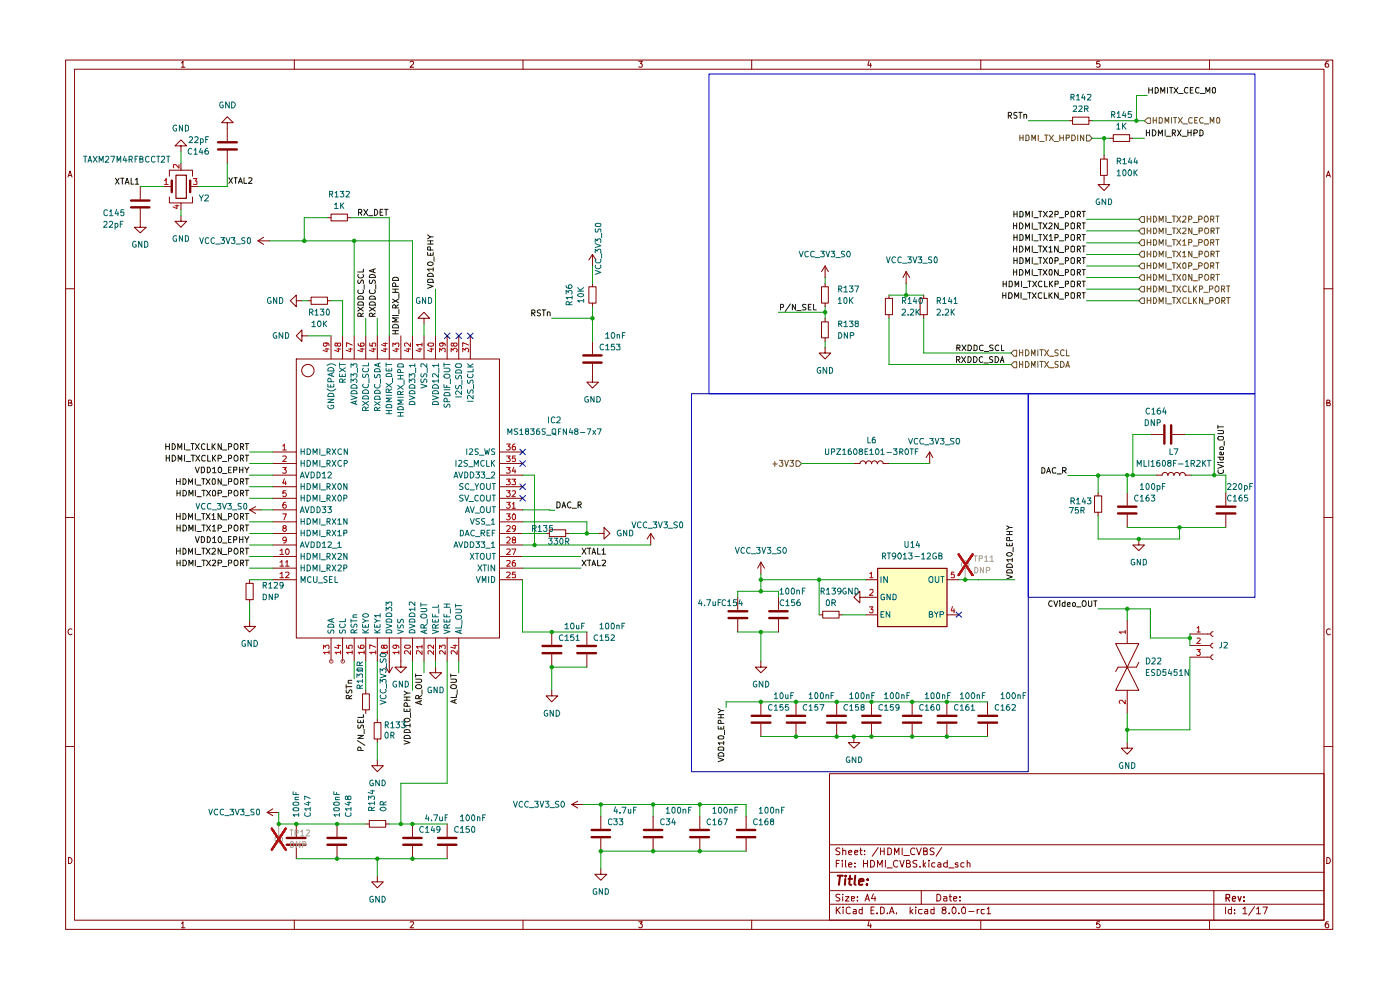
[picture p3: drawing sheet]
<svg xmlns="http://www.w3.org/2000/svg" width="297mm" height="210mm" viewBox="0 0 297 210" stroke-linecap="round" stroke-linejoin="round" font-family="sans-serif">
<g fill="none" stroke="#840000" stroke-width=".21">
<path d="M13.9 12.7h268.8v184.4h-268.8zM15.8 14.7h265.1v180.5h-265.1zM38.5 13.3h.1l.2-.3v1.3M38.5 14.3h.7M62.4 12.7v2M87 13.2l.5-.2 .3 .2-.1 .4-.7 .7h.8M110.9 12.7v2M135.5 13h.8l-.5 .5 .4 .1v.6h-.7M159.5 12.7v2M184.4 12.9l-.3 .9h.8M184.7 13.4v.9M208.1 12.7v2"/>
<path d="M233.3 13h-.6l-.1 .6h.7v.6h-.7M256.6 12.7v2M281.8 13a.71 .71 0 0 0-.7 .5 .71 .71 0 0 0 .3 .8l.4-.1v-.6l-.4-.1-.3 .3M14.4 37.5l.5-1.2 .4 1.2M14.5 37.2h.7M281.4 37.5l.4-1.2 .4 1.2M281.5 37.2h.6M13.9 61.3h1.9M280.9 61.3h1.8M14.5 85.5h.4l.3-.3-.2-.3h-.5v1.2h.6l.2-.5-.4-.1M281.5 85.5h.4l.2-.3-.1-.3h-.5v1.2h.6l.1-.5-.3-.1M13.9 109.8h1.9"/>
<path d="M280.9 109.8h1.8M15.3 133.5a.59 .59 0 0 0-.9 .5 .59 .59 0 0 0 .8 .6l.1-.1M282.2 133.5a.59 .59 0 0 0-.8 .5 .59 .59 0 0 0 .7 .6l.1-.1M13.9 158.4h1.9M280.9 158.4h1.8M176 164.1h104.9v31.1h-104.9zM176 179.2h104.9M178.2 180l-.6-.1-.3 .2 .1 .4 .8 .4-.1 .3h-.8M178.8 179.9v1.4M182.6 179.9v1.2l.3 .2M186.3 179.8l-1.3 1.8M186.8 179.9v1.4"/>
<path d="M187.6 179.9v1.4M188.3 179.9h.4l.4 .3v.8l-.4 .3h-.4zM191.4 179.9v1.4M194.4 179.9l.5 1.4 .5-1.4M198.2 180l-.6-.1-.3 .2 .1 .4 .8 .4-.1 .3h-.8M199.8 179.8l-1.2 1.8M14.5 181.9a.65 .65 0 0 1 .8 .6 .65 .65 0 0 1-.8 .7zM38.5 195.9l.3-.4v1.3M38.5 196.8h.7M62.4 195.2v1.9M87 195.6l.7-.1 .1 .3-.8 1h.8M110.9 195.2v1.9"/>
<path d="M135.5 195.5h.8l-.5 .5 .5 .2-.1 .5-.5 .1-.2-.2M159.5 195.2v1.9M176 191.8h104.9M176 188.9h104.9M176 185h104.9M177.4 192.4v1.4M177.4 183.2h.5M177.6 193l.7 .8M178.1 182.5h-.7v1.4M178.2 189.8h-.8l-.1 .3 .8 .4 .1 .4-.3 .2-.6-.1M178.3 192.4l-.9 .8M178.7 182.5v.2"/>
<path d="M178.7 183v.9M178.8 189.7v.1M178.8 180.5l.4-.1 .2 .1v.8M178.8 190.2v.9M178.9 192.4v.2M178.9 192.9v.9M179.4 190.2h.7l-.7 .9h.7M179.4 182.5v1.3l.1 .1M180 183.4l.7-.1-.2-.3-.5 .2v.6l.3 .1 .3-.1M180 180.8l.7-.1-.2-.3-.5 .1v.6l.3 .2 .3-.1M180.4 192.6l-.4-.2-.5 .3 .1 1 .4 .1 .4-.1M180.6 190.6l.7-.1-.1-.3h-.6v.8h.6"/>
<path d="M181.1 192.9h.5v.9M181.3 180.8l.7-.1-.2-.3h-.3l-.2 .1v.6l.2 .2 .4-.1M181.4 183.8v.1M181.4 183.1v.1M181.6 193.2l-.5 .1-.1 .2 .1 .3h.5M181.9 191v.1M181.9 190.2v.2M182.4 180.4h.5M182.9 192.9h-.5l-.2 .7a.45 .45 0 0 0 .7 .2M182.9 192.4v1.4M183.2 183.2h.8M183.2 182.5v1.4"/>
<path d="M183.4 181.2v.1M183.4 180.5h.1M183.5 191.1l.5-1.4 .4 1.4M183.7 190.7h.7M184 182.5v1.4M184.4 195.4l-.3 1h.8M184.7 182.5a.73 .73 0 0 1 .9 .7 .73 .73 0 0 1-.9 .7zM184.7 196v.8M184.8 193.1h.5M185.3 189.6l-.4 1h.9M185.5 192.4h-.7v1.4h.7M185.6 190.2v.9"/>
<path d="M186 193.7v.1M186.1 183.9v-1.4l.5 1 .5-1v1.4M186.8 192.4h.3l.5 .3v.8l-.5 .3h-.3zM186.8 180.5h.8M187.8 182.5v1.4M188.2 184.1h1.1M188.3 193.7v.1M188.7 193.8l.5-1.4 .5 1.4M188.8 193.4h.7M189.8 181.3v-1.4l.4 1 .5-1v1.4M190.2 193.7v.1M190.5 182.7a.65 .65 0 0 0-1 .5 .65 .65 0 0 0 .9 .6h.1"/>
<path d="M190.9 182.5l.5 1.4 .4-1.4M191.7 181.5h1.2M192.3 183.2l.7-.1 .1-.4-.3-.2h-.5v1.4h.6l.3-.2v-.3l-.4-.2M193.1 192.4v1.4M193.2 193.3l.5 .5M193.7 192.9l-.6 .5M194.1 180a.68 .68 0 0 0-1 .5 .68 .68 0 0 0 .7 .8l.3-.1M194.3 192.4v.2M194.3 192.9v.9M194.5 182.6a.6 .6 0 0 0-.8 .1l.1 .4 .6 .2 .1 .2-.2 .4-.6-.1M195.2 183.8v.1M195.4 188.9v2.9"/>
<path d="M195.6 192.9h-.6l-.1 .7a.52 .52 0 0 0 .7 .2M195.9 182.5v1.4M196 180.5h.6l.1-.4-.3-.2h-.4v1.4h.5l.2-.1v-.5l-.3-.2M196 183.4l.4 .5M196.2 192.9h.5l.1 .9M196.4 183l-.5 .5M196.8 193.2l-.6 .1-.1 .2 .3 .3h.4M197.1 182.5v.2M197.1 183v.9M198.2 192.9l-.7 .1v.7l.2 .1h.5M198.2 192.4v1.4M198.3 183.1l-.4-.1-.3 .3 .1 .5h.6"/>
<path d="M198.7 189.7a.73 .73 0 0 1 .9 .7 .73 .73 0 0 1-.9 .7zM199 183.1l.4-.1 .2 .2v.7M199.6 183.3l-.6 .1-.1 .2 .2 .3 .5-.1M200.2 190.2h.6l.1 .9M200.2 193l-.4-.3 .4-.3h.2l.3 .3-.3 .3a.45 .45 0 0 0-.6 .4 .45 .45 0 0 0 .6 .4l.3-.2-.3-.6M200.9 190.5l-.7 .1v.4h.7M201 183.1l-.5-.1-.3 .3 .1 .5h.7M201 182.5v1.4M201.3 184.1h1.1M201.4 193.7v.1M201.4 190.2h.5M201.5 189.7v1.3l.4 .1"/>
<path d="M202.1 192.5l.4-.1a.8 .8 0 0 1 .3 .8 .8 .8 0 0 1-.5 .6 .97 .97 0 0 1-.2-1.3zM202.3 190.6l.7-.1-.1-.3h-.5l-.1 .2v.6l.2 .1 .4-.1M203.2 183.1l-.3-.1-.3 .2 .1 .2 .5 .1v.3h-.6M203.4 193.7v.1M203.7 191v.1M203.7 190.2v.2M204.1 192.7l.3-.3a.83 .83 0 0 1 .1 1.4h-.2a.9 .9 0 0 1-.2-1.1zM204.5 183.1l-.4-.1-.3 .3 .1 .5h.6M205.2 183.1l.3-.1 .3 .2v.7M205.2 182.5v1.4M205.5 193.3h1.1M207.3 192.9v.9"/>
<path d="M207.7 192.9h-.2l-.2 .3M208.1 195.2v1.9M208.8 192.9h-.6l-.1 .3 .1 .6h.6M209.4 192.8l.4-.4v1.4M209.4 193.8h.8M233.3 195.5h-.6l-.1 .6 .2-.1h.3l.3 .2v.3l-.3 .3h-.3l-.2-.2M256.6 195.2v1.9M257.5 188.9v6.3M260 192.4v1.4M261.2 192.9h-.5l-.1 .3v.4l.2 .2h.4M261.2 192.4v1.4M261.9 193.7v.1"/>
<path d="M261.9 192.9v.2M263.7 192.8l.4-.4v1.4M263.7 193.8h.8M266.1 192.3l-1.2 1.9M266.6 192.8l.4-.4v1.4M266.6 193.8h.8M267.9 192.4h1l-.6 1.4M281.5 181.9a.65 .65 0 0 1 .7 .6 .65 .65 0 0 1-.7 .7zM281.8 195.5h-.4l-.3 .5v.5l.3 .3 .4-.1v-.7h-.4l-.3 .2"/>
</g>
<path d="M260.1 190.5l.7-.1 .1-.6-.8-.1v1.5M260.4 190.5l.5 .7M261.4 190.7l.7-.1-.1-.4h-.5l-.1 .7 .2 .3 .4-.1M262.6 190.2l.4 1 .3-1M263.9 191v.2M263.9 190.2v.2" fill="none" stroke="#840000" stroke-width=".25"/>
<path d="M177.7 185.8h1.1M178.2 185.8l-.2 1.9M179.3 186.4l-.1 1.3M179.4 185.8v.1M180 186.4h.8M180.3 185.8l-.1 1.6 .4 .3M181.4 185.8l-.1 1.6 .2 .3M182.2 187l1-.1-.1-.4a.6 .6 0 0 0-.8 .2v.9h.7M184 187.5l-.1 .2-.1-.1 .2-.1-.1 .2M184.1 186.5v.2" fill="none" stroke="#840000" stroke-width=".42"/>
<path d="M57.7 175.8l2.9 4.4M60.6 175.8l-2.9 4.4" fill="none" stroke="#dc090d" stroke-width=".42"/>
<path d="M186.1 120.5h14.8v12.4h-14.8z" fill="#ffffc2"/>
<path d="M203.4 117.6l2.9 4.4M206.3 117.6l-2.9 4.4M57.7 175.8l2.9 4.4M60.6 175.8l-2.9 4.4" fill="none" stroke="#dc090d" stroke-width=".42"/>
<g fill="none" stroke="#840000" stroke-width=".51">
<path d="M36.4 38.3v2.5M40.3 38.3v2.5M46.3 30.2h3.9M46.3 31.7h3.9M27.8 44h3.9M27.8 42.5h3.9M123.7 76.9h3.9M123.7 75.4h3.9M115.1 138.6h4M115.1 137h4M122.5 138.6h3.9M122.5 137h3.9"/>
<path d="M60.8 179.2h4M60.8 177.8h4M69.5 179.2h3.9M69.5 177.8h3.9M85.5 179.2h3.9M85.5 177.8h3.9M92.9 179.2h3.9M92.9 177.8h3.9M125.5 177.6h3.9M125.5 176.1h3.9M136.6 177.6h3.9M136.6 176.1h3.9"/>
</g>
<g fill="none" stroke="#840000" stroke-width=".21">
<path d="M29.8 39.6v2.7M34.7 39.6h1.7M35.9 37.4v-1.3h4.9v1.3M38.4 30.9h1.2l-1.2-1.2-1.3 1.2h1.3v1.2M38.4 34.7v1.4M40.3 39.6h1.8M48.2 26h1.3l-1.3-1.2-1.2 1.2h1.2v3.9M48.2 31.9v2.8M29.8 44.2v4h1.2l-1.2 1.2-1.3-1.2h1.3M35.9 41.8v1.2h4.9v-1.2M38.4 45.8v1.1h1.2l-1.2 1.3-1.3-1.3h1.3M38.4 43v1.5"/>
<path d="M54.7 51.1l1.2 .8M54.7 51.1h2.5M55.9 50.3l-1.2 .8M69.5 46.2h.7M70.2 45.4h3.5v1.5h-3.5zM73.7 46.2h.8M125.7 54v2.4M125.7 54l-.8 1.2M125.7 54l.7 1.2M62.9 63.8v-1.2l-1.3 1.2 1.3 1.3v-1.3h1.1M62.9 76.2h43.1v59.1h-43.1zM64 71.2v-1.2l-1.1 1.2 1.1 1.2v-1.2h1.3"/>
<path d="M65.3 63.8h.7M66 63h3.5v1.6h-3.5zM69.5 63.8h.7M70.2 71.2v5M72.7 71.2v5M75.1 71.2v5M77.6 71.2v5M80 71.2v5M82.6 71.2v5M85 71.2v5M87.5 71.2v5M90 67.5h1.1l-1.1-1.3-1.3 1.3h1.3v1.2"/>
<path d="M90 71.2v5M92.4 71.2v5M94.9 71.2v5M97.3 71.2v5M99.8 71.2v5M124.9 60.8h1.5v3.5h-1.5zM125.7 77.1v4h1.3l-1.3 1.2-1.2-1.2h1.2M125.7 60.1v.7M125.7 64.3v.8M125.7 72.4v2.7M57.9 95.9h5M57.9 98.3h5"/>
<path d="M106 95.9h4.9M106 98.3h4.9M53 108.2l1.2 .7M53 108.2h2.4M54.2 107.5l-1.2 .7M57.9 113.2h5M57.9 108.2h5M57.9 118.1h5M57.9 115.6h5M57.9 100.8h5M57.9 110.7h5M57.9 105.7h5"/>
<path d="M57.9 103.2h5M106 113.2h4.9M106 108.2h4.9M106 118.1h4.9M106 115.6h4.9M106 100.8h4.9M106 110.7h4.9M106 105.7h4.9M106 103.2h4.9M115.9 113.2h.6M116.5 112.4h3.5v1.4h-3.5zM120 113.2h.8"/>
<path d="M127 113.2h1.1v-1.3l1.3 1.3-1.3 1.1v-1.1M138 113.2l-.7 1.1M138 113.2v2.4M138 113.2l.8 1.1M161.4 119.2l-.7 1.3M161.4 119.2v2.6M161.4 119.2l.8 1.3M52.2 123.7h1.5v3.5h-1.5zM53 131.6v1.3h1.2l-1.2 1.2-1.2-1.2h1.2M53 123v.7M53 127.2v.7M57.9 120.5h5"/>
<path d="M57.9 123h5M70.2 135.3v4.9M72.7 135.3v4.9M75.1 135.3v4.9M77.6 135.3v4.9M80 135.3v4.9M82.6 135.3v7.4M85 135.3v6.2h1.2l-1.2 1.2-1.2-1.2h1.2M87.5 135.3v4.9M90 135.3v4.9M92.4 135.3v4.9M94.9 135.3v4.9"/>
<path d="M97.3 135.3v4.9M106 120.5h4.9M106 123h4.9M117 134.1v2.7M117 138.8v2.7M124.5 134.1v2.7M124.5 138.8v2.7M173.8 130.4h.7M174.5 129.7h3.5v1.4h-3.5zM178 130.4h.7M182.4 126.7v-1.3l-1.3 1.3 1.3 1.2v-1.2h1.3M76.9 147.2h1.5v3.4h-1.5z"/>
<path d="M77.6 146.4v.8M77.6 150.6v.7M79.4 153.3h1.4v3.5h-1.4zM80 152.6v.7M80 156.8v.7M81.8 141.5l.8 1.2M83.3 141.5l-.7 1.2M92.4 141.5v1.2h1.3l-1.3 1.3-1.3-1.3h1.3M117 146.4v1.2h1.3l-1.3 1.3-1.1-1.3h1.1M56.7 172.3l1.2 .7M56.7 172.3h2.4M57.9 171.6l-1.2 .7"/>
<path d="M62.9 174.8v2.7M62.9 179.4v2.8M71.5 174.8v2.7M71.5 179.4v2.8M77.6 174.8h.8M78.4 174h3.4v1.5h-3.4zM80 161.2v1.2h1.3l-1.3 1.3-1.1-1.3h1.1M81.8 174.8h.8M87.5 174.8v2.7M87.5 179.4v2.8M94.9 174.8v2.7M94.9 179.4v2.8"/>
<path d="M121.3 170.6l1.2 .8M121.3 170.6h2.4M122.5 170l-1.2 .6M127.5 173.2v2.7M127.5 177.8v2.7M138.6 173.2v2.7M138.6 177.8v2.7M80 185.9v1.2h1.3l-1.3 1.2-1.1-1.2h1.1M127.5 184.3v1.2h1.2l-1.2 1.2-1.3-1.2h1.3"/>
<circle cx="65.3" cy="78.6" r="1.31"/>
</g>
<g fill="none" stroke="#0f0f0f" stroke-width=".21">
<path d="M24.5 37.8l.8 1.3M25.3 37.8l-.8 1.3M25.6 37.8h.7M25.9 37.8v1.3M26.5 39.1l.5-1.3 .4 1.3M26.6 38.7h.6M27.8 37.8v1.3h.6M28.7 38.1l.4-.3v1.3M28.7 39.1h.7M48.6 37.7l.7 1.2M49.3 37.7l-.7 1.2M49.7 37.7h.6"/>
<path d="M50 37.7v1.2M50.6 38.9l.4-1.2 .4 1.2M50.7 38.6h.6M51.8 37.7v1.2h.6M52.8 37.8l.5-.1 .2 .4-.8 .8h.8M76 59.4v.7h.2l.4-.5 .3-.2 .2 .2v.5M76 58.2l-.1 .3a.67 .67 0 0 0 .5 .5 .67 .67 0 0 0 .7-.3l-.1-.5M76.1 45.1l.6-.1v-.4l-.1-.2h-.5v1.3M76.4 45.1l.3 .6M77.1 57.1v.6h-1.2M77.2 44.4l.8 1.3M78 44.4l-.8 1.3"/>
<path d="M78.2 45.8h.9M78.4 59.4v.7h.5l.1-.5 .4-.2 .2 .2-.1 .5M78.5 58.3a.72 .72 0 0 1 1.1 .6h-1.2zM79.2 57.1v.6M79.5 44.4a.64 .64 0 0 1 .6 .6 .64 .64 0 0 1-.6 .7zM79.6 57l-1.2 .4 1.2 .5M80.6 45h.5M81.2 44.4h-.6v1.3h.6M81.6 44.4h.7M81.9 44.4v1.3M83.4 58.9h1l.1 .6h-1.2zM90.7 59.4l.3-.2h.6l.3 .7h-1.2z"/>
<path d="M90.7 58.2a.66 .66 0 0 1 .8-.2 .66 .66 0 0 1 .4 .6h-1.2zM90.7 55.7h.1a.66 .66 0 0 1 1.1 .3 .67 .67 0 0 1-1.2 0zM90.7 53.5v.6h1.2v-.6M90.7 49.8l.6 .4-.6 .5M90.7 51.8h1.2M90.7 51.1h1.2M91.3 53v-.6h-.5l-.1 .6h1.2M91.3 51.1v.7M91.3 53.7v.4M91.3 50.2h.6M91.9 57.1h-1.2l.4 .4M91.9 56.8v.7"/>
<path d="M92.1 54.5v.9M75.9 65.1l1.2 .9M76 64.2l.2-.2h.6l.3 .2v.5h-1.2zM76 61.5v.1a.45 .45 0 0 0 .2 .7h.6l.3-.2-.1-.6M76.1 62.9h.8l.2 .1v.5h-1.2zM76.6 67.1l-.1-.6h-.5l-.1 .6h1.2M77.1 66.4l-.5 .4M77.1 65.1l-1.2 .9M77.3 60.4v.9M78.4 65.1l1.2 .9M78.4 64.2l.2-.2h.7l.3 .4v.3h-1.2zM78.4 61.5v.1a.45 .45 0 0 0 .2 .7l.8-.1a.37 .37 0 0 0 .2-.3 .37 .37 0 0 0-.1-.4"/>
<path d="M78.5 62.9a.72 .72 0 0 1 1.1 .6h-1.2zM79 67.1l-.1-.6h-.5v.6h1.2M79.6 66.4l-.6 .4M79.6 65.1l-1.2 .9M79.7 60.4v.9M83.3 70.8h1.2M83.3 70.1h1.2M83.3 66.9h1.2M83.3 63.5l1.2 .7M83.3 62h1.2M83.3 61.3h1.2M83.3 69a.66 .66 0 0 1 .8-.2 .66 .66 0 0 1 .4 .7h-1.2z"/>
<path d="M83.9 61.3v.7M83.9 70.1v.7M83.9 65.3v-.4l-.4-.3-.2 .3v.4h1.2M83.9 60.7v-.5l-.4-.2-.2 .2v.5h1.2M84.5 67.4h-1.2l.9 .5-.9 .4h1.2M84.5 64.6l-.6 .5M84.5 63.5l-1.2 .7M84.6 62.3v1M84.6 65.7v.9M90.7 60.3l1.2 .4-1.2 .5M112.8 66.4l.7-.1v-.4l-.7-.2v1.3M113.1 66.4l.4 .6"/>
<path d="M114.7 65.8l-.4-.1-.3 .2v.3l.7 .5-.3 .3-.4-.1M115 65.7h.8M115.4 65.7v1.3M116.1 66.3l.2-.1 .4 .1v.7M116.1 66.2v.8M35.2 94.1v1.3M35.2 94.7h.7M35.3 96.6v1.2M35.3 97.1h.6M35.9 94.1v1.3M35.9 96.6v1.2M36.5 96.6a.65 .65 0 0 1 .8 .6 .65 .65 0 0 1-.8 .6z"/>
<path d="M36.5 94.1a.64 .64 0 0 1 .7 .6 .64 .64 0 0 1-.7 .7zM37.7 95.4v-1.3l.4 .9 .5-.9v1.3M37.8 97.8v-1.2l.4 .9 .4-.9v1.2M39.2 94.1v1.3M39.2 96.6v1.2M39.4 95.5h.9M39.5 97.9h.9M40.5 96.6h.8M40.5 94.1h.7M40.8 94.1v1.3M40.9 96.6v1.2M41.4 99.1l.5 1.2 .4-1.2"/>
<path d="M41.4 94.1l.9 1.3M41.5 96.6l.9 1.2M42.3 94.1l-.9 1.3M42.4 96.6l-.9 1.2M42.7 99.1h.5l.2 .3v.6l-.2 .2-.5 .1zM43.5 94.3l-.3-.2a.65 .65 0 0 0-.5 .6 .65 .65 0 0 0 .5 .7l.3-.1M43.6 96.7l-.3-.1h-.3l-.2 .3v.7a.55 .55 0 0 0 .8 .1M44 94.1v1.3h.6M44 99.1h.4a.66 .66 0 0 1 .2 .7 .66 .66 0 0 1-.6 .5zM44.1 96.6v1.2h.6M45 94.1v1.3M45.1 99.4l.4-.3v1.2"/>
<path d="M45.1 96.6v1.2M45.2 94.7l.5 .7M45.2 97.1l.6 .7M45.7 94.1l-.7 .8M45.8 96.6l-.7 .7M46.3 97.2l.6-.1 .1-.3-.2-.2h-.5v1.2M46.4 99.1l.5 .1a.66 .66 0 0 1-.3 1.1 .84 .84 0 0 1-.2-1.2zM46.9 94.1v1.3l-.6-1.3v1.3M47.2 97.9h.9M47.2 95.5h.9M48.5 97.2l.6-.1v-.4l-.6-.1v1.2M48.5 94.8l.6-.1v-.4l-.6-.2v1.3"/>
<path d="M48.5 99.7h.4M49.1 99.1h-.6v1.2h.6M49.6 99.7h.6v-.5l-.6-.1v1.2M49.9 96.6h.3a.73 .73 0 0 1 0 1.2h-.3a.86 .86 0 0 1 0-1.2zM49.9 94.1l.3 .1a.74 .74 0 0 1 .2 1l-.5 .2a.86 .86 0 0 1 0-1.3zM50.8 99.1v1.2M50.8 99.7h.7M51 97.2l.6-.1v-.5h-.6v1.2M51 94.8l.6-.1v-.5l-.6-.1v1.3M51.3 97.2l.4 .6M51.3 94.8l.4 .6M51.5 99.1v1.2"/>
<path d="M51.9 99.1l.5 .6 .4-.6M52 96.6h.8M52 94.1h.8M52.4 94.1v1.3M52.4 96.6v1.2M52.4 99.7v.6M37.5 101.6v1.1M37.5 108.9v1.3M37.5 116.3v1.3M37.5 109.5h.7M37.5 116.9h.7M37.5 102.1h.7"/>
<path d="M37.5 104v1.2M37.5 111.4v1.2M37.5 118.8v1.2M37.5 112h.7M37.5 119.4h.7M37.5 104.6h.7M38.2 101.6v1.1M38.2 104v1.2M38.2 108.9v1.3M38.2 111.4v1.2M38.2 116.3v1.3M38.2 118.8v1.2"/>
<path d="M38.8 111.4a.65 .65 0 0 1 .8 .6 .65 .65 0 0 1-.8 .6zM38.8 108.9a.64 .64 0 0 1 .7 .7 .64 .64 0 0 1-.7 .6zM38.8 116.3a.64 .64 0 0 1 .7 .6 .64 .64 0 0 1-.7 .7zM38.8 118.8h.5a.66 .66 0 0 1 .2 .8 .66 .66 0 0 1-.7 .4zM38.8 104a.66 .66 0 0 1 .7 .4 .66 .66 0 0 1-.2 .8h-.5zM38.8 101.6a.66 .66 0 0 1 .7 .4 .66 .66 0 0 1-.3 .7h-.4zM40 110.2v-1.3l.4 .9 .4-.9v1.3M40 117.6v-1.3l.4 .9 .4-.9v1.3M40 102.7v-1.1l.4 .8 .4-.8v1.1M40.1 112.6v-1.2l.4 .9 .4-.9v1.2M40.1 105.2v-1.2l.4 .9 .4-.9v1.2M41.4 113.8l.5 1.3 .4-1.3"/>
<path d="M41.4 101.6v1.1M41.4 104v1.2M41.4 108.9v1.3M41.4 111.4v1.2M41.4 116.3v1.3M41.4 118.8v1.2M41.7 110.3h.9M41.7 117.6h.9M41.7 102.9h.9M41.8 112.7h.9M41.8 105.4h.9M42.7 113.8a.52 .52 0 0 1 .7 .4v.6a.52 .52 0 0 1-.7 .3z"/>
<path d="M42.8 118.8h.8M42.8 116.3h.7M42.8 111.4h.8M42.8 108.9h.7M42.8 104h.8M42.8 101.6h.7M43.1 101.6v1.1M43.1 108.9v1.3M43.1 116.3v1.3M43.2 104v1.2M43.2 111.4v1.2M43.2 118.8v1.2"/>
<path d="M43.7 108.9l.9 1.3M43.7 116.3l.9 1.3M43.7 101.6l.9 1.1M43.8 111.4l.9 1.2M43.8 118.8l.9 1.2M43.8 104l.9 1.2M44 113.8a.64 .64 0 0 1 .7 .7 .64 .64 0 0 1-.7 .6zM44.6 108.9l-.9 1.3M44.6 116.3l-.9 1.3M44.6 101.6l-.9 1.1M44.7 111.4l-.9 1.2M44.7 118.8l-.9 1.2"/>
<path d="M44.7 104l-.9 1.2M45 109.3l.3-.4v1.3M45 116.5l.2-.2h.3l.2 .2v.4l-.8 .7h.8M45 110.2h.7M45.1 111.7l.3-.3v1.2M45.1 114.2l.4-.4v1.3M45.1 118.9l.6-.1 .1 .4-.8 .8h.8M45.1 101.6h.4l.2 .2v.8l-.2 .1h-.4zM45.1 112.6h.7M45.1 115.1h.7M45.1 100.3h.7M45.2 104.1l.3-.1a.86 .86 0 0 1 .1 1.2h-.4l-.1-.2z"/>
<path d="M46.3 112.1h.5l.2-.5-.2-.2h-.5v1.2M46.3 119.4h.6l.1-.4-.1-.2h-.6v1.2M46.3 104.6h.6l.1-.2-.1-.3-.6-.1v1.2M46.4 113.9a.6 .6 0 0 1 .7 .5 .6 .6 0 0 1-.5 .7l-.3-.5zM46.9 108.9v1.3l-.6-1.3v1.3M46.9 116.3v1.3l-.6-1.3v1.3M46.9 101.6v1.1l-.6-1.1v1.1M47.2 112.7h.9M47.2 115.2h.9M47.2 110.3h.9M47.2 117.6h.9M47.2 105.4h.9"/>
<path d="M47.2 102.9h.9M47.2 100.5h.9M48.5 112.1l.6-.1v-.5l-.6-.1v1.2M48.5 109.6l.6-.1v-.5l-.6-.1v1.3M48.5 117l.6-.1v-.4l-.6-.2v1.3M48.5 119.4h.6v-.5l-.6-.1v1.2M48.5 104.6h.6v-.5l-.6-.1v1.2M48.5 102.1h.6v-.5h-.6v1.1M48.5 114.4h.4M49.1 113.8h-.6v1.3h.6M49.6 114.5l.6-.1v-.4l-.1-.2h-.5v1.3M49.7 104.2l.2-.2 .5 .2a.74 .74 0 0 1-.2 1h-.4l-.1-.3z"/>
<path d="M49.8 118.8h.4a.74 .74 0 0 1 .2 1l-.5 .2a.86 .86 0 0 1-.1-1.2zM49.8 101.6h.4a.78 .78 0 0 1 0 1.1h-.4l-.1-.1v-.6zM49.9 111.4l.3 .1a.74 .74 0 0 1 .2 1l-.5 .1a.86 .86 0 0 1 0-1.2zM49.9 108.9l.3 .1a.74 .74 0 0 1 .2 1l-.5 .2a.86 .86 0 0 1 0-1.3zM49.9 116.3h.3a.73 .73 0 0 1 0 1.3h-.3a.86 .86 0 0 1 0-1.3zM50.8 114.4h.7M50.8 113.8v1.3M51 112.1l.6-.1v-.5l-.6-.1v1.2M51 109.6l.6-.1v-.5l-.6-.1v1.3M51 117l.6-.1v-.5l-.6-.1v1.3M51 119.4h.6v-.6h-.6v1.2M51 104.6h.6v-.5l-.6-.1v1.2"/>
<path d="M51 102.1h.6v-.5h-.6v1.1M51.3 112.1l.4 .5M51.3 109.6l.4 .6M51.3 117l.4 .6M51.3 119.4l.4 .6M51.3 104.6l.4 .6M51.3 102.1l.4 .6M51.5 113.8v1.3M51.9 113.8l.5 .7 .4-.7M52 118.8h.8M52 116.3h.8M52 111.4h.8"/>
<path d="M52 108.9h.8M52 104h.8M52 101.6h.8M52.4 101.6v1.1M52.4 104v1.2M52.4 108.9v1.3M52.4 111.4v1.2M52.4 114.5v.6M52.4 116.3v1.3M52.4 118.8v1.2M118.1 106.5a.52 .52 0 0 1 .7 .3v.6a.52 .52 0 0 1-.7 .3zM119.2 107.7l.4-1.2 .4 1.2"/>
<path d="M119.3 107.3h.6M121.1 106.5h-.2a.64 .64 0 0 0-.6 .6 .64 .64 0 0 0 .6 .6l.2-.1M121.4 107.8h.9M122.6 107.1h.6v-.6h-.6v1.2M122.9 107.1l.4 .6M123.5 118.8l.8 1.2M123.5 116.3l.8 1.3M124.3 118.8l-.8 1.2M124.3 116.3l-.8 1.3M124.6 118.8h.7M124.6 116.3h.7M125 116.3v1.3"/>
<path d="M125 118.8v1.2M125.6 117.6l.3-1.3 .5 1.3M125.7 119.7h.6M125.7 117.2h.6M126.8 118.8v1.2h.6M126.8 116.3v1.3h.6M127.7 118.9l.6-.1 .2 .2-.1 .3-.7 .7h.8M127.7 116.7l.4-.4v1.3M127.7 117.6h.8M40.1 120v-1.2l.4 .9 .4-.9v1.2M41.8 120.2h.9M47.2 120.2h.9"/>
<path d="M125.6 120l.3-1.2 .5 1.2M73.4 146.3v.6a.47 .47 0 0 0 .5 0 .47 .47 0 0 0 .2-.5h.5v.6M73.4 145.2v.8M73.4 145.7h1.2M73.9 144.9h.7M74 148.2v-.6l-.5-.1-.1 .7h1.2M74.6 144.3l-.7 .1 .1 .5M74.6 147.5l-.6 .4M75.8 157.1l1.6 1M75.9 156h1.2l-1.2 .7h1.2M75.9 152.7v.6h1.2v-.6M76 153.8v.7h.3l.4-.7 .4 .1v.6"/>
<path d="M76.5 152.9v.4M76.6 159.2v-.5l-.3-.3-.3 .1-.1 .7h1.2M77.1 151.6v.6h-1.2M77.3 154.7v1M85.7 157.1l1.3 .4-1.3 .4M85.7 150.3v.6h1.3v-.6M85.7 146.6l.7 .4-.7 .4M85.7 148.5h1.3M85.7 147.9h1.3M85.8 152.5a.75 .75 0 0 1 1.2 .3 .61 .61 0 0 1-.7 .4 .61 .61 0 0 1-.5-.7zM85.9 156.1h.9l.2 .6h-1.3zM85.9 154.8h.9l.2 .6h-1.3z"/>
<path d="M86.3 147.9v.6M86.3 150.5v.4M86.4 149.8l-.1-.7-.3-.1-.3 .3v.5h1.3M86.4 147h.6M87 153.9h-1.3l.4 .3M87 153.5v.7M87.1 151.2v1M88.2 144.1h1a.35 .35 0 0 1 .3 .3 .35 .35 0 0 1-.3 .3h-1M88.2 143v.6M88.2 143.3h1.2M88.3 145.4a.77 .77 0 0 1 1.1 .2v.2a.86 .86 0 0 1-1.2 0zM88.9 148.2l-.1-.7h-.5l-.1 .7h1.2"/>
<path d="M89.1 148.7v.6M89.4 148.6l-1.2 .4 1.2 .5M89.4 147.5l-.5 .4M89.5 146.3v1M95.6 144.1h1.2v.5l-.2 .1h-1M95.6 143.3h1.2M95.6 143v.6M95.7 145.4a.87 .87 0 0 1 1.1 0v.5a.86 .86 0 0 1-1.2-.1zM96.5 148.5v.5M96.8 148.4l-1.2 .4 1.2 .4M96.8 147.4v.5h-1.2M97 146.3v1"/>
</g>
<g fill="none" stroke="#a1a1a1" stroke-width=".21">
<path d="M59.1 174.8v2.4"/>
<circle cx="59.1" cy="178" r=".8"/>
</g>
<path d="M37.3 37.2h2.2v4.9h-2.2z" fill="none" stroke="#840000" stroke-width=".25"/>
<g fill="none" stroke="#a90000" stroke-width=".21">
<path d="M34.9 38.3l.4-.4v1.3M34.9 39.2h.8M38 34.9v.8l-.7-.8-.5 .1 .1 .6M41 37.9h.8l-.4 .5 .4 .1v.6h-.8M37.1 43.6h.9M37.5 43.5v.7l-.8-.3M69 74h.8M69.1 72.8l.3 .1-.1 .5h-.7l.1-.6h.8l.3 .6M69.4 73.9v.7l-.9-.3M71.5 74h.8M71.6 72.9l.1-.1h.5l.1 .6h-.6l-.2-.6h-.4v.6h.2l.3-.2M71.8 73.9v.7l-.8-.3"/>
<path d="M74 74h.7M74.4 73.9v.7l-1-.3M74.7 73.2l-1.2-.5v.8M76 72.8l.1 .5 .9 .1 .3-.2-.2-.4h-.6v.6h.2M76.4 74h.9M76.8 73.9v.7l-.9-.3M78.4 72.8v.6h.6l-.1-.6h.6l.2 .1v.4l-.2 .1M78.9 74h.8M79.3 73.9v.7l-.9-.3M81.3 74h.9M81.3 72.8h.9M81.7 73.9v.7l-.8-.3"/>
<path d="M81.7 72.7v.7l-.8-.3M83.3 73.5v-.7l.6 .3v-.3h.6v.7M83.8 74h.8M84.2 73.9v.7l-.9-.3M86.2 74h.9M86.7 73.9v.7l-.9-.3M87.1 72.8v.7l-.7-.7h-.4l-.2 .1v.4l.2 .1M88.7 74h.8M89.1 73.9v.7l-.8-.3M89.5 73.1h-1.2l.4 .3M89.5 72.8v.6M90.8 72.9l.2-.1h.7l.3 .1v.4a.77 .77 0 0 1-1.2-.2z"/>
<path d="M91.2 74h.8M91.6 73.9v.7l-.9-.3M93.3 74.6v-.7l.4 .4 .2-.4h.4l.1 .1v.6M93.8 72.8l.2 .1-.1 .5h-.6v-.6h.9l.2 .1v.5M95.7 74.6v-.7l.4 .4 .3-.4h.3l.3 .2v.4l-.2 .1M96.2 72.9l.2-.1h.4l.2 .1-.1 .5a.53 .53 0 0 1-.6-.1 .53 .53 0 0 1-.2-.5h-.3l-.1 .4 .3 .2 .2-.2M98.2 74.6v-.7l.5 .4 .1-.4h.4l.2 .2v.4l-.1 .1M99.4 73.2l-1.2-.5v.8M60 94.6l.3-.4v1.3M60 96.8l.6-.1 .1 .2v.3l-.7 .7h.7M60 99.2h.7l-.4 .4 .4 .3v.4h-.7M60 95.5h.7"/>
<path d="M107.5 99.2h.7l-.4 .4 .4 .3v.4h-.7M107.5 96.7h.7l-.4 .4 .4 .3v.4h-.7M107.5 94.2h.7l-.4 .5 .4 .2v.5h-.7M109 99.1l-.3 .8h.7M109.3 94.2a.72 .72 0 0 0-.6 .5 .72 .72 0 0 0 .2 .8l.4-.1v-.6l-.4-.1-.2 .2M109.3 99.6v.8M109.3 96.7h-.6v.6l.1-.2h.4l.1 .2v.5h-.6M59.4 116.8l.4-.3v1.1M59.4 119.2l.4-.3v1.2M59.4 117.6h.7M60 109h.7l-.5 1.3M60.2 112.1l-.2-.4 .2-.2h.3l.2 .3-.7 .4v.3l.2 .2h.3l.2-.2v-.3l-.2-.1"/>
<path d="M60.3 101.6l-.3 .9h.7M60.6 119.2l.3-.3v1.2M60.6 106.5l-.5 .1a.92 .92 0 0 0 .1 1.2h.3l.2-.2v-.4l-.1-.1h-.5l-.1 .1M60.6 102.1v.7M60.7 104.1h-.6l-.1 .6 .1-.2h.4l.2 .3v.3l-.2 .3h-.4l-.1-.2M60.7 116.5h.2a.62 .62 0 0 1 .5 .5 .62 .62 0 0 1-.5 .6 .84 .84 0 0 1-.2-1.1zM60.7 114.5l-.1 .2h-.5l-.1-.2v-.3l.2-.3h.3a.92 .92 0 0 1 .1 1.2l-.5 .1M107.5 119l.6-.1 .1 .2v.3l-.7 .7h.7M107.5 116.5h.6l.1 .1v.4l-.7 .6h.7M107.5 114.1l.1-.2h.4l.2 .3v.3l-.7 .7h.7M107.5 111.6l.1-.1h.4l.2 .2v.4l-.7 .6h.7M107.5 109h.7l-.4 .5 .4 .1v.4l-.2 .3h-.4l-.1-.2"/>
<path d="M107.5 106.5h.7l-.4 .6 .4 .1v.4l-.2 .2h-.4l-.1-.2M107.5 104.1h.7l-.4 .4 .4 .3v.3l-.2 .3h-.4l-.1-.2M107.5 101.6h.7l-.4 .5 .4 .2v.4l-.1 .1-.6-.1M108.6 116.5h.8l-.5 1.1M108.6 101.6h.7l-.3 .5 .3 .1v.5h-.7M108.7 106.9h.1l.2-.4v1.3M108.7 104.2h.6v.4l-.7 .8h.7M108.7 107.8h.6M108.8 109.1l.3-.1 .2 .3v.7l-.2 .3a.71 .71 0 0 1-.3-1.2zM108.9 114.5l-.2-.3 .2-.3h.3l.1 .4-.6 .4v.2l.2 .3 .4-.1v-.5l-.1-.1M109.3 118.9l-.5 .1-.1 .8 .1 .3 .5-.1v-.5l-.1-.2h-.3l-.2 .3M109.3 112.1v.1h-.5l-.1-.1v-.4l.2-.2 .4 .1v.8l-.1 .2-.4 .1"/>
<path d="M59.4 121.7l.4-.3v1.1M59.4 120.1h.7M59.4 122.5h.7M60.6 121.4h.6l.1 .2-.7 .9h.7M60.6 120.1h.7M68.6 137.6v-.7l.4 .4 .2-.4h.5v.7M69.8 138.4h-1.2l.4 .3M69.8 138v.7M71.5 136.9h.8M71.8 136.8v.7l-.8-.2M72.3 138.4h-1.2l.3 .3M72.3 138v.7"/>
<path d="M73.5 136.9v.6h.6l-.1-.1v-.5h.6v.6M74.7 138.4h-1.2l.4 .3M74.7 138v.7M76 136.9l.1 .5 .9 .1 .3-.2-.2-.4h-.6v.6h.2M77.3 138.4h-1.3l.3 .3M77.3 138v.7M79.7 138.4h-1.3l.4 .3M79.7 137.3l-1.3-.5v.8M79.7 138v.7M81.4 137.1l.2-.2h.4l.2 .4-.1 .2h-.4l-.3-.2-.1-.4h-.3a.34 .34 0 0 0 0 .5 .34 .34 0 0 0 .4 .1v-.2M82.2 138.4h-1.3l.3 .3M82.2 138v.7"/>
<path d="M83.9 136.9h.2v.6h-.7l-.1-.4 .2-.2h.8l.2 .1 .1 .5M84.6 138.4h-1.3l.5 .3M84.6 138v.7M86.1 136.9h.7l.3 .4a.78 .78 0 0 1-1.3-.2zM87.1 138v.8l-.7-.8h-.4l-.2 .2v.4l.2 .1M89.5 138v.8l-.6-.8-.6 .1 .1 .6M89.5 137.2h-1.2l.4 .3M89.5 136.9v.6M92 138v.8l-.7-.8-.5 .1 .1 .6M92 136.9v.7l-.7-.7h-.5l.1 .6M93.3 137.6v-.7l.4 .4 .1-.4h.6v.7M94.4 138v.8l-.6-.8h-.5v.7"/>
<path d="M96.1 136.9h.9M96.6 136.8v.7l-1-.2M97 138v.8l-.8-.8h-.4v.7M107.5 121.4h.6l.1 .2-.7 .9h.7M109.3 121.4h-.6v.6l.1-.2h.4l.1 .2v.5h-.6"/>
</g>
<g fill="none" stroke="#006464" stroke-width=".21">
<path d="M69.4 77.5a1.44 1.44 0 0 1 1.8 0M69.6 78.2a.67 .67 0 0 1 .8-.2 .67 .67 0 0 1 .4 .7h-1.3zM70.4 79.2v.6M70.8 79l-1.3 .5 1.3 .4M72 79.3v.6h1.3v-.6M72 77.3h1.3M72 78l1.3 .9M72 77v.8M72.6 79.5v.4M73.3 78l-1.3 .9M74.5 77.9v-.7l.5 .3 .1-.3h.5l.1 .1v.5l-.1 .1M75.8 78.1v.9"/>
<path d="M77 79.4l-.1 .5 .2 .1h.3l.4-.6 .4 .2-.1 .4M77.1 78.1l-.2 .3 .2 .4 .8 .1a.52 .52 0 0 0 .2-.8M78.2 77v.6h-1.3M79.5 79.5v.5l.1 .1 .4-.1 .2-.5h.4v.6M79.5 78.4a.66 .66 0 0 1 .7-.2 .66 .66 0 0 1 .4 .7h-1.1zM80.3 77.2v.6M80.6 77l-1.1 .4 1.1 .4M81.9 79.5a.66 .66 0 0 1 .8-.3 .66 .66 0 0 1 .4 .7h-1.2zM81.9 78.1v.6h1.2v-.6M81.9 77.3h1.2M81.9 77v.8M82.5 78.3v.4"/>
<path d="M84.4 77.3l.2-.1h.7l.2 .1v.5h-1.1zM84.4 79.6h1.1M85 79v-.5l-.2-.1h-.4v.6h1.1M85 79.6v.8M88 77.5h-1.2l.4 .3M88 77.2v.6M88.2 78.1v.9M89.4 79.3l-.1 .4 .2 .3 .3-.1 .2-.6h.4l.1 .2v.5M90.5 77.2v.7l-.7-.7h-.4v.6M90.6 78.1v.9M93 79.3v.7l-.8-.7h-.3l-.2 .2v.3l.2 .2M93 77.5h-1.3l.4 .3"/>
<path d="M93 77.2v.6M93.1 78.1v.9M94.2 79.6a.86 .86 0 0 1 1.3 0 .46 .46 0 0 1-.5 .6h-.4a.46 .46 0 0 1-.4-.6zM94.2 78.1h1l.3 .3v.2l-.3 .3h-1M94.2 77v.8M94.2 77.3h1.3M96.7 79.6l-.1 .5 .3 .3 .3-.2 .2-.5h.4v.7M96.8 78.5h.9l.2 .6h-1.3zM96.8 77.2h.9l.2 .5-.2 .2h-.9l-.2-.2zM99.2 77.8h1.2M99.2 77.2l.7 .6M99.3 79.4l-.1 .5a.61 .61 0 0 0 .8 .2 .61 .61 0 0 0 .3-.7"/>
<path d="M100.4 78.3v.6h-1.2M100.4 77.2l-.7 .5M63.9 95.2v1.2M63.9 97.7v1.2M63.9 95.8h.7M63.9 98.2h.7M64.6 95.2v1.2M64.6 97.7v1.2M65.1 95.2a.66 .66 0 0 1 .8 .4 .66 .66 0 0 1-.2 .8h-.6zM65.1 97.7a.65 .65 0 0 1 .8 .6 .65 .65 0 0 1-.8 .6zM66.4 96.4v-1.2l.4 .8 .5-.8v1.2M66.4 98.9v-1.2l.4 .8 .5-.8v1.2"/>
<path d="M67.9 95.2v1.2M67.9 97.7v1.2M68.1 96.6h.9M68.1 99h.9M69.4 95.9h.4l.3-.3-.1-.3-.6-.1v1.2M69.4 98.3h.4l.3-.2-.1-.4h-.6v1.2M69.4 82.5a1.23 1.23 0 0 0 1.8 0M69.5 84.7h1.3l-1.3 .7h1.3M69.5 81.5v.6h1.3v-.6M69.6 86l-.1 .1a.64 .64 0 0 0 .7 .6 .64 .64 0 0 0 .6-.6l-.1-.1h-.5v.1M69.6 95.9l.5 .5M69.6 98.3l.5 .6"/>
<path d="M69.7 83.5h.9l.2 .6h-1.3zM70.1 81.7v.4M70.2 81v-.5l-.2-.3-.4 .1-.1 .7h1.3M70.5 95.2l.7 1.2M70.5 97.7l.7 1.2M71.2 95.2l-.7 1.2M71.2 97.7l-.7 1.2M72.4 95.3a.61 .61 0 0 0-.7 .3 .61 .61 0 0 0 .2 .8l.5-.1M72.4 97.7a.58 .58 0 0 0-.7 .6 .58 .58 0 0 0 .7 .5M72.7 81.1l-.1-.6-.4-.1-.2 .7h1.3M73 98.3h.4l.3-.2-.1-.4h-.6v1.2M73.3 80.4l-.6 .4"/>
<path d="M73.7 95.2v1.2l-.7-1.2v1.2M74.5 83.9l1.2 .5-1.2 .4M74.5 81.1v-.7l.5 .4 .1-.3 .4-.1 .2 .2v.4l-.1 .1M74.5 80v-.7l.5 .3 .1-.3h.5l.1 .2v.4l-.1 .1M74.5 81.8a.66 .66 0 0 1 .8-.2 .66 .66 0 0 1 .4 .7h-1.2zM74.6 82.9h1l.1 .6h-1.2zM75.4 85.1v.6M75.7 85l-1.2 .4 1.2 .4M76.9 85.1l1.3 .9M77 82.9a.66 .66 0 0 1 .8-.2 .66 .66 0 0 1 .4 .7h-1.3zM77.1 84h.9l.2 .6h-1.3zM77.1 81.5l-.2 .2a.65 .65 0 0 0 .6 .5 .65 .65 0 0 0 .7-.5l-.1-.2"/>
<path d="M77.6 87.1l-.1-.7-.3-.1-.3 .3v.5h1.3M78.2 86.3l-.6 .4M78.2 85.1l-1.3 .9M78.3 80.3v.9M79.5 84.3l.2-.3h.7l.2 .7h-1.1zM79.5 83a.66 .66 0 0 1 .7-.2 .66 .66 0 0 1 .4 .6h-1.1zM79.5 85.2l1.1 .8M79.5 81.6v.5a.61 .61 0 0 0 .7 .2 .61 .61 0 0 0 .4-.7M80 87.1v-.6l-.4-.1-.1 .2v.5h1.1M80.6 86.4l-.6 .4M80.6 85.2l-1.1 .8M80.7 80.4v.9"/>
<path d="M81.9 86l.3-.2h.6l.3 .2v.5h-1.2zM81.9 87.8h1.2M81.9 87.1h1.2M81.9 83.9h1.2M81.9 81.3l1.2 .9M82.5 83.3v-.6l-.4-.2-.2 .2v.6h1.2M82.5 87.1v.7M83.1 84.4h-1.2l.9 .4-.9 .4h1.2M83.1 82.5l-.6 .4M83.1 81.3l-1.2 .9M83.3 80.2v.9M84.4 86.5a.66 .66 0 0 1 .7-.3 .66 .66 0 0 1 .4 .7h-1.1z"/>
<path d="M84.4 88.3h1.1M84.4 87.5h1.1M84.4 84.3h1.1M84.4 81.7l1.1 .9M84.4 80.4h1.1M85 83.7v-.6h-.6v.6h1.1M85 87.5v.8M85.5 84.9h-1.1l.8 .4-.8 .4h1.1M85.5 83l-.5 .4M85.5 81.7l-1.1 .9M85.7 80.6v1M86.8 83.9l1.2 .5-1.2 .4"/>
<path d="M86.8 81.1v-.7l.4 .4 .3-.4h.3l.2 .2-.1 .5M86.8 80v-.7l.4 .3 .2-.3h.5v.7M86.9 81.8a.72 .72 0 0 1 1.1 0v.5h-1.2zM87 85.2h.8l.2 .2v.4h-1.2zM87 82.9h.8l.2 .2v.4h-1.2zM89.3 81.5l1.2 .4-1.2 .4M89.4 80.4v.7h.4l.2-.5 .3-.2 .2 .2v.5M91.7 83.9l1.3 .5-1.3 .4M91.8 81.8a.67 .67 0 0 1 .8-.2 .67 .67 0 0 1 .4 .7h-1.3zM91.9 85.2h.9l.2 .6h-1.3zM91.9 82.9h.9l.2 .6h-1.3zM93 80.8h-1.3l.4 .2v.1"/>
<path d="M93 80.4v.7M94.2 81.6v.6h1.3M94.2 82.7h1.3M94.3 85.7v.6h.5l.1-.5 .3-.1 .3 .3-.1 .4M94.3 83.4l.2-.1h.6a.52 .52 0 0 1 .4 .6h-1.3zM94.8 81.7v.5M94.9 85.2l-.1-.7-.4-.1-.2 .3v.5h1.3M95.5 80.4v1M96.6 84.2h1.3M96.7 81.7l-.1 .5 .3 .3 .3-.2 .2-.5h.4v.7M96.7 97.7v1.2M97.3 97.7h.4l.3 .3-.8 .9h.8"/>
<path d="M97.9 82.9v.8l-.8-.8-.5 .3 .2 .5M98 80.6v1M99 95.2v1.2M99.2 97.7h-.7v.5l.5 .1 .2 .4-.3 .2-.5-.1M99.2 82.7v.6l.2 .1 .3-.1 .3-.6 .3 .1v.6M99.2 80.6v.5l.2 .2 .3-.2 .2-.5h.4v.7M99.2 85.1h1.2M99.4 99h1M99.6 95.3l.4-.1 .3 .3-.8 .9h.8M100.4 83.9v.7l-.9-.7-.3 .1 .1 .6M100.5 81.6v.9M100.6 98.9v-1.2l.4 .8 .5-.8v1.2"/>
<path d="M101.5 95.3h-.7v.3l.7 .4-.2 .4h-.5M101.7 96.6h1M102.7 97.7h-.2a.6 .6 0 0 0-.5 .6 .6 .6 0 0 0 .7 .5M102.8 95.2l.3 1.2 .2-.9 .3 .9 .2-1.2M103.2 97.7v1.2h.6M104.3 97.7v1.2M104.4 98.2l.5 .7M104.9 95.3l-.4-.1-.2 .3 .2 .3 .4 .2v.3l-.6 .1M104.9 97.7l-.6 .6M63.7 101.4l.4-1.3 .5 1.3M63.7 108.7l.4-1.2 .5 1.2M63.7 116.1l.4-1.2 .5 1.2"/>
<path d="M63.8 115.8h.6M63.8 101h.6M63.8 108.4h.6M63.9 102.6v1.2M63.9 105v1.3M63.9 110v1.2M63.9 112.5v1.2M63.9 117.4v1.3M63.9 119.8v1.3M63.9 118h.7M63.9 113.1h.7M63.9 103.2h.7"/>
<path d="M63.9 105.6h.7M63.9 110.6h.7M64.6 102.6v1.2M64.6 105v1.3M64.6 110v1.2M64.6 112.5v1.2M64.6 117.4v1.3M64.6 119.8v1.3M64.7 100.1l.4 1.3 .5-1.3M64.7 107.5l.4 1.2 .5-1.2M64.7 114.9l.4 1.2 .5-1.2M65.1 117.4a.65 .65 0 0 1 .8 .6 .65 .65 0 0 1-.8 .7z"/>
<path d="M65.1 119.8a.65 .65 0 0 1 .8 .7 .65 .65 0 0 1-.8 .6zM65.1 102.6a.65 .65 0 0 1 .8 .6 .65 .65 0 0 1-.8 .6zM65.1 105a.65 .65 0 0 1 .8 .7 .65 .65 0 0 1-.8 .6zM65.1 110h.6a.66 .66 0 0 1 .2 .8 .66 .66 0 0 1-.8 .4zM65.1 112.5h.6l.1 .2 .1 .5-.2 .5h-.6zM66 100.1a.52 .52 0 0 1 .7 .4v.5a.52 .52 0 0 1-.7 .4zM66 107.5a.52 .52 0 0 1 .7 .3v.7l-.7 .2zM66 114.9l.7 .3v.7l-.2 .2h-.5zM66.4 118.7v-1.3l.4 .8 .5-.8v1.3M66.4 103.8v-1.2l.4 .9 .5-.9v1.2M66.4 106.3v-1.3l.4 1 .5-1v1.3M66.4 111.2v-1.2l.4 .9 .5-.9v1.2"/>
<path d="M66.4 113.7v-1.2l.4 .8 .5-.8v1.2M67.3 100.1a.64 .64 0 0 1 .7 .6 .64 .64 0 0 1-.7 .7zM67.3 107.5a.64 .64 0 0 1 .6 .6 .64 .64 0 0 1-.6 .6zM67.3 114.9a.66 .66 0 0 1 .6 .5 .66 .66 0 0 1-.2 .7h-.4zM67.9 102.6v1.2M67.9 105v1.3M67.9 110v1.2M67.9 112.5v1.2M67.9 117.4v1.3M67.9 119.8v1.3M68.1 118.7h.9M68.1 113.8h.9"/>
<path d="M68.1 111.4h.9M68.1 106.4h.9M68.1 103.9h.9M68.4 100.5l.4-.4v1.3M68.4 107.5h.7l-.4 .5 .3 .1v.6h-.6M68.4 115.3l.4-.4v1.2M68.4 116.1h.7M68.4 101.4h.7M69.4 118.1h.4l.3-.3-.1-.3-.6-.1v1.3M69.4 103.2h.4l.3-.4-.3-.2h-.4v1.2M69.4 105.7l.6-.1 .1-.3-.3-.3h-.4v1.3M69.4 110.6h.5l.2-.4-.2-.2h-.5v1.2"/>
<path d="M69.4 113.1h.5l.2-.2-.1-.3-.6-.1v1.2M69.5 100.3l.2-.2h.4l.2 .3-.8 1h.8M69.5 107.5h.8l-.4 .5 .3 .1v.6h-.7M69.5 115l.6-.1 .2 .3-.8 .9h.8M69.6 118.1l.5 .6M69.6 103.2l.5 .6M69.6 105.7l.5 .6M69.6 110.6l.5 .6M69.6 113.1l.5 .6M70.5 117.4l.7 1.3M70.5 119.8l.7 1.3M70.5 116.3h1"/>
<path d="M70.5 102.6l.7 1.2M70.5 105l.7 1.3M70.5 110l.7 1.2M70.5 112.5l.7 1.2M71.2 117.4l-.7 1.3M71.2 119.8l-.7 1.3M71.2 102.6l-.7 1.2M71.2 105l-.7 1.3M71.2 110l-.7 1.2M71.2 112.5l-.7 1.2M71.7 117.5l.5-.1 .2 .2-.7 1.1h.7M71.7 119.9l.5-.1 .2 .3-.7 1h.7"/>
<path d="M71.7 110.4l.3-.4v1.2M71.7 112.8l.3-.3v1.2M71.7 115.3l.3-.4v1.2M71.7 116.1h.7M71.7 111.2h.7M71.7 113.7h.7M71.8 102.7a.61 .61 0 0 1 .7 .4 .61 .61 0 0 1-.4 .7 .71 .71 0 0 1-.3-1.1zM71.8 105.1a.6 .6 0 0 1 .7 .5 .6 .6 0 0 1-.5 .7l-.3-.5zM72.9 105.7l.6-.1v-.5l-.6-.1v1.3M72.9 113.1h.6v-.6h-.6v1.2M73.6 117.4v1.3l-.7-1.3v1.3M73.6 102.6v1.2l-.7-1.2v1.2"/>
<path d="M73.6 110v1.2l-.7-1.2v1.2M96.3 116.1l.4-1.2 .4 1.2M96.3 101.4l.4-1.3 .4 1.3M96.4 115.8h.6M96.4 101h.6M97.3 114.9l.4 1.2 .5-1.2M97.3 100.1l.4 1.3 .5-1.3M97.7 112.5a.66 .66 0 0 1 .6 .4 .66 .66 0 0 1-.2 .8h-.4zM98.2 105.1l-.5-.1-.2 .3 .2 .3 .5 .2v.4h-.7M98.2 102.7l-.5-.1-.2 .2 .1 .3 .6 .4-.2 .3h-.5M98.6 114.9a.66 .66 0 0 1 .6 .5 .66 .66 0 0 1-.2 .7h-.4zM98.6 105l.4 1.3 .4-1.3"/>
<path d="M98.6 100.1a.64 .64 0 0 1 .7 .6 .64 .64 0 0 1-.7 .7zM98.7 113.7l.4-1.2 .4 1.2M98.8 108.7l.4-1.2 .4 1.2M98.8 113.3h.6M98.8 108.4h.6M99.4 102.7l-.2-.1a.65 .65 0 0 0-.5 .6 .65 .65 0 0 0 .5 .6l.2-.1M99.5 106.4h1M99.7 103.9h.9M99.8 114.9a.66 .66 0 0 1 .7 .4 .66 .66 0 0 1-.2 .8h-.5zM99.8 110l.4 1.2 .4-1.2M99.8 107.5l.4 1.2 .4-1.2M99.8 100.1a.65 .65 0 0 1 .7 .6 .65 .65 0 0 1-.7 .7z"/>
<path d="M99.8 117.4l.7 1.3M100.5 117.4l-.7 1.3M100.6 112.6l-.1-.1a.66 .66 0 0 0-.6 .4 .66 .66 0 0 0 .2 .8l.5-.1M100.8 102.6l.3 .6 .5-.6M100.8 108.8h.9M100.9 117.4h.7M100.9 113.8h.9M101 114.9h.7l-.4 .5 .4 .2v.3l-.1 .2-.6-.1M101 100.1h.7l-.4 .5 .4 .2v.3l-.2 .3h-.4l-.1-.2M101.1 103.2v.6M101.2 117.4v1.3M101.4 119.8l.8 1.3"/>
<path d="M101.5 105.2l-.3-.2a.65 .65 0 0 0-.5 .7 .65 .65 0 0 0 .5 .6l.3-.1M101.7 110h-.6l-.1 .2 .2 .4h.3l.2 .3-.1 .2h-.6M102 117.6l.5-.2a.86 .86 0 0 1 0 1.3h-.3a.79 .79 0 0 1-.2-1.1zM102 105.2l.5-.2a.86 .86 0 0 1 0 1.3 .46 .46 0 0 1-.6-.4zM102 102.7l.5-.1a.86 .86 0 0 1 0 1.2 .46 .46 0 0 1-.6-.4zM102.1 114.9h.7l-.3 .5 .3 .1v.5h-.7M102.1 113.1h.6l.1-.2-.1-.3-.6-.1v1.2M102.1 107.6l.4-.1a.86 .86 0 0 1 0 1.2 .46 .46 0 0 1-.6-.4zM102.1 100.1h.7l-.3 .5 .3 .1v.5l-.1 .2-.6-.2M102.2 119.8l-.8 1.3M102.4 113.1l.4 .6M102.5 119.8h.7"/>
<path d="M102.8 110h-.5l-.2 .2 .3 .4 .4 .2v.3h-.7M102.8 119.8v1.3M103.1 116.3h.9M103.1 111.4h.9M103.1 101.5h.9M103.2 117.4v1l.3 .3h.3l.2-.3v-1M103.2 107.5v1l.3 .2h.3l.2-.2v-1M103.2 105v1l.3 .3h.3l.2-.3v-1M103.2 102.6v1l.3 .2h.3l.2-.2v-1M103.3 113.1h.5M103.6 119.8v1.3M103.9 112.5h-.6v1.2h.6"/>
<path d="M104.3 115.3l.3-.4v1.2M104.3 110.4l.3-.4v1.2M104.3 100.3l.1-.2h.4l.1 .2v.3l-.7 .8h.7M104.3 116.1h.6M104.3 111.2h.6M104.4 117.4h.7M104.4 113.1h.5M104.4 107.5h.7M104.4 105h.7M104.4 102.6h.7M104.8 102.6v1.2M104.8 105v1.3"/>
<path d="M104.8 107.5v1.2M104.8 117.4v1.3M104.9 119.8v1.3l-.7-1.3v1.3M105 112.5h-.6v1.2M63.9 123.6v-1.3l.4 .9 .4-.9v1.3M63.9 120.4h.7M66 122.5l-.3-.2a.65 .65 0 0 0-.5 .6 .65 .65 0 0 0 .5 .7l.3-.2M66.4 121.1v-1.3l.4 1 .5-1v1.3M66.5 122.3v1l.3 .3h.2l.3-.3v-1M67.5 123.6h.9M68.1 121.2h.9M69.4 120.5h.4l.3-.2-.1-.4-.6-.1v1.3"/>
<path d="M69.4 122.4l-.4-.1-.3 .2 .1 .3 .6 .3v.3l-.3 .2-.4-.1M69.6 133.6l-.1 .5 .3 .2 .3-.1 .2-.6h.3l.2 .2-.1 .5M69.6 120.5l.5 .6M69.7 132.5h.9l.2 .5h-1.3zM69.9 122.9h.4M70.4 131.4v.5M70.5 122.3h-.6v1.3h.6M70.8 131.2l-1.3 .4 1.3 .4M71.1 122.3v1.3h.6M72.1 133.6l-.1 .5 .3 .2 .2-.1 .3-.6h.3l.2 .2-.1 .5M72.2 132.4l-.2 .2a.65 .65 0 0 0 .6 .5 .65 .65 0 0 0 .7-.5l-.2-.2M72.9 120.5l.6-.1v-.5l-.6-.1v1.3"/>
<path d="M73.3 131.3v.6h-1.3M74.5 131.4v.6M74.5 131.7h1.2M74.5 132.4v.5l.1 .1h.4l.4-.6 .3 .2-.1 .4M74.9 130.9h.8M75.1 134.2v-.6h-.6v.6h1.2M75.7 130.4h-.7l-.1 .4 .2 .1M75.7 133.6l-.6 .4M76.9 132.5v.5h1.3v-.5M76.9 131.3l.7 .4-.7 .4M76.9 130.5a.69 .69 0 0 1 .7-.4 .69 .69 0 0 1 .6 .5 .71 .71 0 0 1-.7 .3 .71 .71 0 0 1-.6-.4zM76.9 134.2h1.3"/>
<path d="M76.9 133.6l.8 .6M77.5 132.6v.4M77.6 131.7h.6M78.2 133.6l-.7 .5M79.5 132.5v.5h1.1v-.5M79.5 131.3l.5 .4-.5 .4M79.5 134.2h1.1M79.5 133.6l.6 .6M80 132.6v.4M80 131.7h.6M80.6 130.6h-1.1l.3 .3M80.6 133.6l-.6 .5"/>
<path d="M80.6 130.2v.7M81.9 133.8a.66 .66 0 0 1 .8-.2 .66 .66 0 0 1 .4 .6h-1.2zM81.9 132.4l1.2 .4-1.2 .4M81.9 131.5a.66 .66 0 0 1 .8-.2 .66 .66 0 0 1 .4 .6h-1.2zM81.9 130.3l.5-.3 .4 .1 .3 .2v.5h-1.2zM81.9 129.6v-.8l.4 .4 .3-.4 .4 .1v.7M81.9 128.5v-.8l.4 .4 .2-.4h.5v.8M84.4 133.6l1.1 .4-1.1 .4M84.4 132.5v.7h.4l.4-.7 .3 .2v.5M84.4 131.4v.5l.2 .2 .4-.2v-.3l.2-.2h.2l.1 .1v.6M86.8 132.4l1.2 .4-1.2 .4M87 133.6h.8l.2 .2v.4h-1.2z"/>
<path d="M87 131.4h.8l.2 .1v.4h-1.2zM87.1 130.1l.4-.1 .5 .3v.5h-1.2v-.4zM88 129.2h-1.2l.4 .4M88 127.7v.8l-.7-.8h-.4v.7M88 128.8v.8M89.3 129.1h1.1l.1 .1v.3l-.2 .2h-1M89.3 127.9v.7M89.3 128.3h1.2M89.4 130.4a.8 .8 0 0 1 1.1 .2v.2a.73 .73 0 0 1-1.2 0zM90 133.2v-.5l-.3-.2h-.3l-.1 .7h1.2M90.1 133.7v.6M90.5 133.6l-1.2 .4 1.2 .4"/>
<path d="M90.5 132.5l-.5 .4M90.6 131.4v.9M91.7 133.6l1.3 .4-1.3 .4M91.7 131.4v.5h1.3v-.5M91.7 130.3v.5h1.3M92.3 130.4v.4M92.3 131.5v.4M92.4 133.2v-.5l-.4-.2-.3 .2v.5h1.3M93 128.3v.5h-1.3M93 132.5l-.6 .4M93.1 129.2v.9M94.2 133.6l1.3 .4-1.3 .4"/>
<path d="M94.2 131.4v.5h1.3v-.5M94.2 130.3v.5h1.3M94.2 128.8h1.3M94.2 128.1h1.3M94.8 128.1v.7M94.8 130.4v.4M94.8 131.5v.4M94.9 133.2l-.1-.7h-.4l-.2 .2v.5h1.3M95.5 132.5l-.6 .4M95.5 129.2v.9M96.6 130.8a.86 .86 0 0 1 1.3 0 .46 .46 0 0 1-.4 .6h-.4a.46 .46 0 0 1-.5-.6zM96.6 129.2h1.1l.2 .3-.1 .4-.1 .1h-1.1"/>
<path d="M96.6 128.1v.7M96.6 128.5h1.3M97.6 133.7v.6M97.9 133.6l-1.3 .4 1.3 .4M97.9 132.6v.6h-1.3M98 131.5v1M101 122.3l.5 1.3 .4-1.3M102.3 123.6v-1.3l.4 .9 .4-.9v1.3M103.7 122.3v1.3M104.3 122.3h.3l.3 .3v.6l-.3 .4h-.3z"/>
</g>
<path d="M168.9 97.7h.6l.5 .6-.5 .6h-.6z" fill="#fff"/>
<path d="M164 98.4h.9M164.4 97.9v1M165.3 97.7h.8l-.4 .5h.4v.6l-.2 .1h-.4l-.2-.1M166.5 97.7l.3 1.2 .5-1.2M167.6 97.7h.8l-.5 .5 .5 .1v.4l-.3 .2h-.3l-.2-.1M168.9 97.7h.6l.5 .6-.5 .6h-.6z" fill="none" stroke="#725600" stroke-width=".21"/>
<path d="M186.2 120.6h14.7v12.3h-14.7z" fill="none" stroke="#840000" stroke-width=".25"/>
<g fill="none" stroke="#840000" stroke-width=".21">
<path d="M181.1 98.3h1.3M182.4 98.4a.62 .62 0 0 1 .6-.6 .62 .62 0 0 1 .7 .6M183.7 98.4a.62 .62 0 0 1 .6-.6 .62 .62 0 0 1 .6 .6M184.9 98.4a.62 .62 0 0 1 .6-.6 .62 .62 0 0 1 .6 .6M186.2 98.4a.62 .62 0 0 1 .6-.6 .62 .62 0 0 1 .6 .6M187.3 98.3h1.3M197.2 95.9l-.7 1.2M197.2 95.9v2.4M197.2 95.9l.7 1.2M244 92.2h2.8M248.7 92.2h2.7M232.2 105.2h1.5v3.5h-1.5z"/>
<path d="M233 104.5v.7M233 108.7v.7M239.1 104.5v2.7M239.1 109.2v2.7M241.6 114.3v1.3h1.2l-1.2 1.2-1.3-1.2h1.3M245.3 100.8h1.2M246.5 100.8a.62 .62 0 0 1 .6-.6 .62 .62 0 0 1 .7 .6M247.8 100.8a.62 .62 0 0 1 .6-.6 .62 .62 0 0 1 .6 .6M249.1 100.8a.62 .62 0 0 1 .6-.6 .62 .62 0 0 1 .6 .6M250.2 100.8a.62 .62 0 0 1 .7-.6 .62 .62 0 0 1 .6 .6M251.4 100.8h1.3M260 104.5v2.7"/>
<path d="M260 109.2v2.7M156.5 126.7v2.7M156.5 131.4v2.7M165.1 126.7v2.7M165.1 131.4v2.7M183.7 123h2.4M183.7 126.7h2.4M183.7 130.4h2.4M200.9 123h2.5M200.9 130.4h2.5M161.4 140.2v1.3h1.3l-1.3 1.2-1.2-1.2h1.2M161.4 148.9v2.7"/>
<path d="M161.4 153.5v2.7M168.9 148.9v2.7M168.9 153.5v2.7M177.5 148.9v2.7M177.5 153.5v2.7M181.1 156.2v1.3h1.3l-1.3 1.2-1.1-1.2h1.1M184.9 148.9v2.7M184.9 153.5v2.7M193.5 148.9v2.7M193.5 153.5v2.7M200.9 148.9v2.7M200.9 153.5v2.7"/>
<path d="M148.5 173.2v2.7M148.5 177.8v2.7M158.3 173.2v2.7M158.3 177.8v2.7"/>
</g>
<g fill="none" stroke="#006464" stroke-width=".21">
<path d="M186.9 122.3v1.3M186.9 130.3h.4M187.5 129.7h-.6v1.2h.6M187.6 126.1a.45 .45 0 0 0-.7 .2v.7l.2 .2 .6-.1v-.4h-.3M188.3 122.3v1.3l-.8-1.3v1.3M188.8 129.7v1.2l-.8-1.2v1.2M188.8 126v1.2l-.6-1.2v1.2M189.4 126h.4l.3 .3v.7l-.2 .2h-.5zM197.1 130.3h.5l.2-.2-.2-.4h-.5v1.2l.7-.1 .1-.3-.3-.2M197.1 122.5l.3-.2 .5 .2v.9l-.3 .2-.3-.1a.74 .74 0 0 1-.2-1zM198.2 129.7l.5 .6 .3-.6M198.4 122.3v1l.3 .3h.2l.3-.3v-1"/>
<path d="M198.7 130.3v.6M199.4 130.3h.6l.2-.4-.2-.2h-.6v1.2M199.6 122.3h.7M199.9 122.3v1.3"/>
</g>
<path d="M184.4 128.7h.8l-.4 .5 .4 .1v.5l-.2 .2h-.4l-.2-.2M184.5 121.7l.4-.3v1.1M184.5 125.2l.2-.2h.3l.2 .2v.4l-.8 .7h.8M184.5 122.5h.7M202.1 128.6l-.3 1h.8M202.4 121.4h-.5l-.1 .6 .2-.2 .4 .1v.6h-.6M202.4 129.2v.8" fill="none" stroke="#a90000" stroke-width=".21"/>
<g fill="none" stroke="#a1a1a1" stroke-width=".21">
<path d="M204.8 120.5v2.5"/>
<circle cx="204.8" cy="119.8" r=".8"/>
</g>
<path d="M203.4 117.6l2.9 4.4M206.3 117.6l-2.9 4.4" fill="none" stroke="#dc090d" stroke-width=".42"/>
<g fill="none" stroke="#840000" stroke-width=".51">
<path d="M247 90.2v3.9M248.4 90.2v3.9M237.2 108.9h3.9M237.2 107.5h3.9M258.1 108.9h4M258.1 107.5h4M154.6 131.1h3.9M154.6 129.7h3.9M163.2 131.1h3.9M163.2 129.7h3.9M159.5 153.3h3.9M159.5 151.8h3.9"/>
<path d="M166.9 153.3h3.9M166.9 151.8h3.9M175.5 153.3h3.9M175.5 151.8h3.9M182.9 153.3h3.9M182.9 151.8h3.9M191.6 153.3h3.8M191.6 151.8h3.8M198.9 153.3h4M198.9 151.8h4M146.4 177.6h4M146.4 176.1h4"/>
<path d="M156.3 177.6h3.9M156.3 176.1h3.9"/>
</g>
<g fill="none" stroke="#0f0f0f" stroke-width=".21">
<path d="M212.8 59.6v1.2M213.5 59.6v1.2M214.1 59.6h.5l.2 .3v.7l-.2 .2h-.5zM215 47.3v1.3M215 52.2v1.3M215 57.2v1.2M215 47.9h.7M215 52.8h.7M215 57.7h.7M215.1 44.8v1.2M215.1 49.7v1.3M215.1 54.6v1.3"/>
<path d="M215.1 50.3h.7M215.1 45.4h.7M215.1 55.2h.7M215.7 47.3v1.3M215.7 52.2v1.3M215.7 57.2v1.2M215.8 44.8v1.2M215.8 49.7v1.3M215.8 54.6v1.3M216.3 47.3a.65 .65 0 0 1 .7 .6 .65 .65 0 0 1-.7 .7zM216.3 52.2a.65 .65 0 0 1 .7 .6 .65 .65 0 0 1-.7 .7zM216.3 57.2h.5a.66 .66 0 0 1 .2 .8 .66 .66 0 0 1-.7 .4z"/>
<path d="M216.4 49.7a.52 .52 0 0 1 .6 .4v.6a.52 .52 0 0 1-.6 .3zM216.4 44.8l.6 .3v.7l-.1 .2h-.5zM216.4 54.6a.52 .52 0 0 1 .6 .4v.7l-.6 .2zM216.7 59.6v1.2M217.5 48.6v-1.3l.5 .8 .4-.8v1.3M217.5 53.5v-1.3l.5 .9 .4-.9v1.3M217.5 58.4v-1.2l.5 .8 .4-.8v1.2M217.6 51v-1.3l.4 1 .4-1v1.3M217.6 46v-1.2l.4 .9 .4-.9v1.2M217.6 55.9v-1.3l.4 1 .4-1v1.3M218.1 59.6h.6M218.4 59.6v1.2"/>
<path d="M219 44.8v1.2M219 47.3v1.3M219 49.7v1.3M219 52.2v1.3M219 54.6v1.3M219 57.2v1.2M219.1 59.6l.8 1.2M219.2 48.6h1M219.2 53.5h1M219.2 58.5h1M219.3 51.1h1M219.3 46.2h1"/>
<path d="M219.3 56h1M219.9 59.6l-.8 1.2M220.3 47.3h.7M220.3 52.2h.7M220.3 57.2h.7M220.3 49.7h.7M220.3 44.8h.7M220.3 54.6h.7M220.7 44.8v1.2M220.7 47.3v1.3M220.7 49.7v1.3M220.7 52.2v1.3"/>
<path d="M220.7 54.6v1.3M220.7 57.2v1.2M221 59.7l-.5-.1-.2 .5 .2 .7 .5-.1M221.3 47.3l.8 1.3M221.3 52.2l.8 1.3M221.3 57.2l.8 1.2M221.4 49.7l.8 1.3M221.4 44.8l.8 1.2M221.4 54.6l.8 1.3M221.6 59.6v1.2h.6M222.1 47.3l-.8 1.3M222.1 52.2l-.8 1.3"/>
<path d="M222.1 57.2l-.8 1.2M222.2 49.7l-.8 1.3M222.2 44.8l-.8 1.2M222.2 54.6l-.8 1.3M222.5 47.4l.5-.1 .2 .3-.7 1h.7M222.5 52.5l.4-.3v1.3M222.5 53.5h.7M222.6 50.1l.4-.4v1.3M222.6 57.3l.4-.1a.86 .86 0 0 1 0 1.2l-.4-.1zM222.6 44.9l.4-.1 .3 .4-.8 .8h.8M222.6 54.9l.3-.3a.68 .68 0 0 1 .4 .7 .68 .68 0 0 1-.4 .6l-.3-.2zM222.6 59.6v1.2"/>
<path d="M222.6 51h.7M223.3 59.6l-.7 .7M223.8 50.4h.5l.2-.2v-.3l-.2-.2h-.5v1.3M223.8 45.5h.5l.2-.2v-.4l-.7-.1v1.2M223.8 55.3l.7-.1v-.4l-.2-.2h-.5v1.3M224.5 47.3v1.3l-.8-1.3v1.3M224.5 52.2v1.3l-.8-1.3v1.3M224.5 57.2v1.2l-.8-1.2v1.2M224.7 51.1h1M224.7 48.6h1M224.7 53.5h1M224.7 58.5h1"/>
<path d="M224.7 46.2h1M224.7 56h1M226 50.4l.6-.1v-.5l-.6-.1v1.3M226 48l.6-.1v-.5l-.6-.1v1.3M226 52.9l.6-.1v-.5l-.6-.1v1.3M226 57.8l.6-.1v-.5h-.6v1.2M226 45.5l.6-.1v-.5l-.6-.1v1.2M226 55.3l.6-.1v-.5l-.6-.1v1.3M227.2 59.8l.2-.2h.4l.2 .2v.9l-.2 .1h-.4l-.2-.1zM227.2 49.9l.3-.2 .5 .2v.9l-.3 .2-.5-.2zM227.2 47.4l.3-.1 .5 .1v1l-.3 .2-.5-.2zM227.2 52.4l.3-.2 .5 .2v.9l-.3 .2-.5-.2z"/>
<path d="M227.2 57.4l.2-.2h.4l.2 .2v.8l-.3 .2-.5-.2zM227.2 45l.3-.2 .5 .2v.8l-.2 .2h-.4l-.2-.2zM227.2 54.8l.3-.2 .5 .2v.9l-.3 .2-.5-.2zM228.6 50.4h.4l.2-.4-.2-.3h-.4v1.3M228.6 48h.4l.2-.3-.1-.3-.5-.1v1.3M228.6 52.9l.5-.1 .1-.4-.2-.2h-.4v1.3M228.6 57.8l.5-.1 .1-.3-.1-.2h-.5v1.2M228.6 45.5h.4l.2-.3-.1-.3-.5-.1v1.2M228.6 55.3l.5-.1 .1-.3-.2-.3h-.4v1.3M228.8 50.4l.4 .6M228.8 48l.4 .6M228.8 52.9l.4 .6"/>
<path d="M228.8 57.8l.4 .6M228.8 45.5l.4 .5M228.8 55.3l.4 .6M229.6 59.6h.6M229.6 49.7h.6M229.6 47.3h.6M229.6 52.2h.6M229.6 57.2h.6M229.6 44.8h.6M229.6 54.6h.6M229.9 44.8v1.2M229.9 47.3v1.3"/>
<path d="M229.9 49.7v1.3M229.9 52.2v1.3M229.9 54.6v1.3M229.9 57.2v1.2M229.9 59.6v1.2M165.6 65.2l.6-.1v-.5h-.6v1.1M167.7 64.5l-1.1 1.6M168.8 64.6v1.1l-.7-1.1v1.1M169 65.9h1M171 64.6h-.7l-.1 .3 .6 .3 .2 .4-.2 .1h-.6M171.5 65.1h.4M172.1 64.6h-.6v1.1h.6"/>
<path d="M172.6 64.6v1.1h.6M202.9 76.3h.5l.3-.2-.1-.4-.7-.1v1.3M203 73.8h.6l.1-.5-.7-.1v1.2M203.2 73.8l.5 .6M203.2 76.3l.5 .6M204 75.6l.8 1.3M204.1 73.2l.8 1.2M204.8 75.6l-.8 1.3M204.9 73.2l-.8 1.2M205.4 73.2a.66 .66 0 0 1 .7 .4 .66 .66 0 0 1-.2 .8h-.5zM205.4 75.6a.64 .64 0 0 1 .6 .7 .64 .64 0 0 1-.6 .6zM206.5 75.6a.65 .65 0 0 1 .8 .7 .65 .65 0 0 1-.8 .6z"/>
<path d="M206.6 73.2l.7 .2v.7l-.3 .3h-.4zM208.5 75.7l-.3-.1a.6 .6 0 0 0-.5 .7 .6 .6 0 0 0 .7 .5l.1-.1M208.6 73.3l-.4-.1-.4 .2v.7l.3 .3 .5-.1M208.7 77h1M208.8 74.5h1M210.6 75.7h-.7v.4l.7 .4-.1 .3h-.6M210.7 73.3h-.7l-.1 .2 .3 .3h.2l.3 .4-.2 .2h-.6M211.1 75.6a.65 .65 0 0 1 .8 .7 .65 .65 0 0 1-.8 .6zM211.9 73.3a.61 .61 0 0 0-.8 .3 .61 .61 0 0 0 .3 .8l.5-.1M212.2 76.9l.4-1.3 .4 1.3M212.3 76.5h.6M212.5 73.2v1.2h.5"/>
<path d="M212.7 62.1v1.2M212.7 62.7h.7M212.8 60.2h.7M213.4 62.1v1.2M214 62.1h.5l.2 .3 .1 .4-.3 .5h-.5zM215.3 63.3v-1.2l.4 .8 .4-.8v1.2M215.3 60.8v-1.2l.4 .9 .4-.9v1.2M216.6 62.1v1.2M217 63.5h.9M217 61h1M218 62.1h.7M218.4 62.1v1.2"/>
<path d="M219 62.1l.8 1.2M219.8 62.1l-.8 1.2M221 62.2l-.5-.1-.2 .3v.6l.2 .3 .5-.1M221.5 62.1v1.2h.6M222.5 62.1v1.2M222.7 62.6l.5 .7M222.8 60.1l.5 .7M223.2 62.1l-.7 .7M223.8 60.2h.6l.1-.5-.7-.1v1.2M224.5 62.1v1.2l-.8-1.2v1.2M224.7 61h1M224.7 63.5h1"/>
<path d="M226 60.2h.6v-.6h-.6v1.2M226 62.7h.6v-.6h-.6v1.2M227.2 62.3l.2-.2h.4l.2 .2v.8l-.2 .2h-.4l-.2-.2zM228.6 60.2h.5l.1-.4-.1-.2h-.5v1.2M228.6 62.7h.5l.1-.2-.1-.4h-.5v1.2M228.8 60.2l.4 .6M228.8 62.7l.4 .6M229.6 62.1h.6M229.9 62.1v1.2M221 99.2a.66 .66 0 0 1 .7 .4 .66 .66 0 0 1-.3 .8h-.4zM224 99.3l-.3-.1a.67 .67 0 0 0-.5 .5 .67 .67 0 0 0 .3 .7l.5-.1M225.4 99.9h.5l.3-.3-.1-.3-.7-.1v1.2"/>
<path d="M225.8 99.9l.4 .5M258.4 98.5l1.1 .4-1.1 .5M258.4 98.1h.1M258.4 97h1.1v.5h-.7v-.5M258.4 91.3l1.1 .1v.6h-1.1M258.4 90.2v.7M258.4 90.5h1.1M258.4 99.7v.2a.67 .67 0 0 0 .5 .6 .67 .67 0 0 0 .6-.3v-.5M258.5 92.6h.9l.1 .1v.5l-.1 .1h-.9l-.1-.2zM258.8 94.9h.7v.4l-.6 .1zM258.8 98.1h.7M259.5 96v.4l-.1 .1-.6-.1v-.4l.2-.1 .2 .6"/>
<path d="M259.7 93.6v.9M213.6 119.8a.66 .66 0 0 1 .8-.2 .66 .66 0 0 1 .4 .7h-1.2zM213.6 117.5a.67 .67 0 0 1 .6-.3 .67 .67 0 0 1 .6 .4 .67 .67 0 0 1-1.2 0zM213.6 115.2v.6h1.2v-.6M213.6 111.5l.6 .4-.6 .4M213.6 113.4h1.2M213.6 112.7h1.2M214.2 114.7v-.6l-.5-.1-.1 .7h1.2M214.2 112.7v.7M214.2 115.4v.4M214.2 111.9h.6M214.8 118.7h-1.2l.3 .5"/>
<path d="M214.8 118.4v.8M214.9 116.1v.9M222 100.4l.5-1.2 .4 1.2M222.2 100h.5M224.2 100.5h1M213.6 122l1.2 .4-1.2 .4M213.6 121.1l.2-.2h.7l.3 .6h-1.2zM223.2 127.5h-.5a.61 .61 0 0 0-.3 .7 .61 .61 0 0 0 .8 .4M223.6 127.5l.4 1.1 .4-1.1M224.8 127.5h.1M224.8 127.8v.8M225.9 127.9l-.3-.1-.3 .3 .1 .5h.5"/>
<path d="M225.9 127.5v1.1M226.4 128.2l.6-.1v-.2l-.4-.1-.2 .2v.5l.2 .1h.4M227.5 128l.5-.2 .1 .2v.6h-.6zM228.4 128.7h.9M230.9 127.5v.9l.3 .2h.4v-1.1M232 127.5h.7M232.4 127.5v1.1M152.4 159.9l.5-.3 .4 .1 .2 .2v.5h-1.1zM152.4 158.6l.2-.2h.7l.2 .2v.5h-1.1zM152.4 156.2l.4-.1 .7 .1v.4l-.2 .2h-.8l-.1-.2zM152.4 154v.6h1.1v-.6M152.4 150.3l.5 .4-.5 .5"/>
<path d="M152.4 152.3h1.1M152.4 151.6h1.1M152.9 153.5v-.6l-.4-.1-.1 .1v.6h1.1M152.9 151.6v.7M152.9 154.2v.4M152.9 150.7h.6M153.5 157.6h-1.1l.3 .3M153.5 157.3v.6M153.7 154.9v.9M152.4 160.7l1.1 .5-1.1 .4"/>
<circle cx="230" cy="128" r=".58"/>
</g>
<path d="M242.2 63.2h.6v1.2h-.6l-.6-.6z" fill="#fff"/>
<g fill="none" stroke="#725600" stroke-width=".21">
<path d="M242.2 63.2h.6v1.2h-.6l-.6-.6zM243.4 63.1v1.3M243.4 63.7h.7M244.1 63.1v1.3M244.7 63.1a.64 .64 0 0 1 .7 .6 .64 .64 0 0 1-.7 .7zM245.9 64.4v-1.3l.4 .9 .5-.9v1.3M247.3 63.1v1.3M247.6 64.5h.9M248.7 63.1h.7M249 63.1v1.3M249.6 63.1l.9 1.3M250.5 63.1l-.9 1.3"/>
<path d="M251.7 63.3l-.3-.2a.65 .65 0 0 0-.5 .6 .65 .65 0 0 0 .5 .7l.3-.2M252.2 63.1v1.3h.6M253.2 63.1v1.3M253.4 63.7l.5 .7M253.9 63.1l-.7 .8M255.1 63.1v1.3l-.6-1.3v1.3M255.4 64.5h1M256.7 63.8l.6-.1v-.4l-.1-.2h-.5v1.3M258.1 63.1l.3 .1a.74 .74 0 0 1 .2 1l-.5 .2a.86 .86 0 0 1 0-1.3zM259.2 63.8l.6-.1v-.5l-.6-.1v1.3M259.5 63.8l.4 .6M260.2 63.1h.8"/>
<path d="M260.6 63.1v1.3"/>
</g>
<path d="M215.1 76.7h.6v1.3h-.6l-.6-.7z" fill="#fff"/>
<g fill="none" stroke="#725600" stroke-width=".21">
<path d="M214.5 77.3l.6-.6h.6v1.3h-.6zM216.3 76.7v1.2M216.3 77.3h.7M217 76.7v1.2M217.5 76.7a.65 .65 0 0 1 .8 .6 .65 .65 0 0 1-.8 .6zM218.8 77.9v-1.2l.4 .9 .4-.9v1.2M220.2 76.7v1.2M220.6 76.7h.8M220.9 76.7v1.2M221.6 76.7l.9 1.2M222.5 76.7l-.9 1.2M222.6 78h1"/>
<path d="M224.5 76.7h-.5l-.2 .1v.4l.7 .4-.3 .3-.4-.1M225 76.7a.65 .65 0 0 1 .8 .6 .65 .65 0 0 1-.8 .6zM226.1 77.9l.4-1.2 .4 1.2M226.2 77.6h.6"/>
</g>
<path d="M242.2 58.3h.6v1.2h-.6l-.6-.6z" fill="#fff"/>
<g fill="none" stroke="#725600" stroke-width=".21">
<path d="M242.2 58.3h.6v1.2h-.6l-.6-.6zM243.4 58.2v1.3M243.4 58.8h.7M244.1 58.2v1.3M244.7 58.2a.64 .64 0 0 1 .7 .6 .64 .64 0 0 1-.7 .7zM245.9 59.5v-1.3l.4 .8 .5-.8v1.3M247.3 58.2v1.3M247.6 59.6h.9M248.7 58.2h.7M249 58.2v1.3M249.6 58.2l.9 1.3M250.5 58.2l-.9 1.3"/>
<path d="M251 58.3l.3-.1 .3 .3v.7l-.3 .3a.77 .77 0 0 1-.3-1.2zM252.9 58.2v1.3l-.7-1.3v1.3M253.1 59.6h.9M254.4 58.9h.5l.2-.2v-.4l-.7-.1v1.3M255.8 58.2l.4 .1a.74 .74 0 0 1 .1 1l-.5 .2a.86 .86 0 0 1 0-1.3zM256.9 58.9l.6-.1v-.5l-.6-.1v1.3M257.2 58.9l.4 .6M257.9 58.2h.8M258.3 58.2v1.3"/>
</g>
<path d="M215.1 74.3h.6v1.3h-.6l-.6-.7z" fill="#fff"/>
<g fill="none" stroke="#725600" stroke-width=".21">
<path d="M215.1 74.3h.6v1.3h-.6l-.6-.7zM216.3 74.2v1.3M216.3 74.8h.7M217 74.2v1.3M217.5 74.2a.65 .65 0 0 1 .8 .6 .65 .65 0 0 1-.8 .7zM218.8 75.5v-1.3l.4 .9 .4-.9v1.3M220.2 74.2v1.3M220.6 74.2h.8M220.9 74.2v1.3M221.6 74.2l.9 1.3M222.5 74.2l-.9 1.3M222.6 75.6h1"/>
<path d="M224.5 74.3l-.5-.1-.2 .2v.3l.7 .4-.3 .4-.4-.1M225.8 74.4l-.5-.2-.3 .3 .1 .8 .2 .2 .5-.1M226.3 74.2v1.3h.6"/>
</g>
<path d="M242.2 60.7h.6v1.2h-.6l-.6-.6z" fill="#fff"/>
<g fill="none" stroke="#725600" stroke-width=".21">
<path d="M242.2 60.7h.6v1.2h-.6l-.6-.6zM243.4 60.7v1.2M243.4 61.3h.7M244.1 60.7v1.2M244.7 60.7a.64 .64 0 0 1 .7 .6 .64 .64 0 0 1-.7 .6zM245.9 61.9v-1.2l.4 .9 .5-.9v1.2M247.3 60.7v1.2M247.6 62h.9M248.7 60.7h.7M249 60.7v1.2M249.6 60.7l.9 1.2M250.5 60.7l-.9 1.2"/>
<path d="M251.7 60.8l-.3-.1a.65 .65 0 0 0-.5 .6 .65 .65 0 0 0 .5 .6l.3-.1M252.2 60.7v1.2h.6M253.2 60.7v1.2M253.4 61.2l.5 .7M253.9 60.7l-.7 .6M254.5 61.3h.6v-.6h-.6v1.2M255.4 62h.9M256.6 61.3h.5l.2-.4-.2-.2h-.5v1.2M257.8 60.8l.3-.1 .4 .1 .1 .7-.3 .4-.5-.1zM259.1 61.3h.5l.2-.1v-.4l-.2-.1h-.5v1.2M259.5 61.3l.3 .6M260.2 60.7h.7"/>
<path d="M260.6 60.7v1.2"/>
</g>
<path d="M213.9 24.5l.7-.1v-.4l-.7-.2v1.3M214.2 24.5l.4 .6M215.8 23.9l-.5-.1-.2 .2v.3l.7 .5-.3 .3-.4-.1M216.1 23.8h.8M216.4 23.8v1.3M217.2 24.4l.2-.1 .4 .1v.7M217.2 24.3v.8" fill="none" stroke="#0f0f0f" stroke-width=".21"/>
<path d="M230.5 28.7h.6l.6 .6-.6 .6h-.6z" fill="#fff"/>
<g fill="none" stroke="#725600" stroke-width=".21">
<path d="M216.4 28.7v1.1M216.4 29.2h.6M217 28.7v1.1M217.6 28.7h.5l.2 .2v.7l-.3 .2h-.4zM218.9 29.8v-1.1l.4 .8 .4-.8v1.1M220.3 28.7v1.1M220.6 30h.9M221.6 28.7h.8M221.9 28.7v1.1M222.6 28.7l.9 1.1M223.5 28.7l-.9 1.1M223.6 30h1"/>
<path d="M224.8 29.2h.8M224.8 28.7v1.1M225.6 28.7v1.1M226.2 29.2h.6v-.5h-.6v1.1M227.4 28.7h.5a.66 .66 0 0 1 .2 .7 .66 .66 0 0 1-.7 .4zM228.6 28.7v1.1M229.9 28.7v1.1l-.7-1.1v1.1M230.5 28.7h.6l.6 .6-.6 .6h-.6z"/>
</g>
<g fill="none" stroke="#840000" stroke-width=".21">
<path d="M226.8 25.6h.7M227.5 24.8h3.5v1.6h-3.5zM231 25.6h.7M233.5 33.7h1.4v3.5h-1.4zM234.2 37.2v2h1.2l-1.2 1.2-1.2-1.2h1.2M234.2 33v.7M235.4 29.3h.8M236.2 28.6h3.4v1.4h-3.4zM239.6 29.3h.7M175 56.4l-.7 1.2M175 56.4v2.5M175 56.4l.7 1.2"/>
<path d="M192.2 57.6l-.6 1.3M192.2 57.6v2.5M192.2 57.6l.8 1.3M174.3 68.3h1.4v3.4h-1.4zM174.3 60.8h1.4v3.5h-1.4zM175 73.7v1.2h1.2l-1.2 1.3-1.2-1.3h1.2M175 60.1v.7M175 64.3v.8M175 67.5v.8M175 71.7v.7M187.8 63.3h1.6v3.5h-1.6zM188.6 62.6v.7"/>
<path d="M188.6 66.8v.7M195.2 63.3h1.5v3.5h-1.5zM196 62.6v.7M196 66.8v.7"/>
</g>
<g fill="none" stroke="#0f0f0f" stroke-width=".21">
<path d="M243.7 18.6v1.2M243.7 19.1h.8M244.5 18.6v1.2M245.1 18.6h.4a.66 .66 0 0 1 .2 .7 .66 .66 0 0 1-.6 .5zM246.2 19.8v-1.2l.5 .8 .4-.8v1.2M247.7 18.6v1.2M248.1 18.6h.7M248.4 18.6v1.2M249 18.6l.9 1.2M249.9 18.6l-.9 1.2M250.1 19.8h.9M252 18.7l-.5-.1a.61 .61 0 0 0-.3 .8 .61 .61 0 0 0 .8 .3"/>
<path d="M252.5 19.1h.4M253.1 18.6h-.6v1.2h.6M254.4 18.7l-.5-.1a.61 .61 0 0 0-.3 .8 .61 .61 0 0 0 .8 .3M254.6 19.8h1M255.8 19.8v-1.2l.4 .8 .5-.8v1.2M257.3 18.7l.4-.1 .1 .1v.8a.35 .35 0 0 1-.4 .3 .35 .35 0 0 1-.2-.5zM243.2 27.6v1.2M243.2 28.1h.7M243.9 27.6v1.2M244.5 27.6a.65 .65 0 0 1 .7 .6 .65 .65 0 0 1-.7 .6zM245.7 28.8v-1.2l.5 .8 .4-.8v1.2M247.2 27.6v1.2"/>
<path d="M247.4 28.9h1M248.7 28.2l.6-.1v-.5h-.6v1.2M249 28.2l.4 .6M249.8 27.6l.8 1.2M250.6 27.6l-.8 1.2M250.8 28.9h1M252 28.1h.7M252 27.6v1.2M252.7 27.6v1.2M253.3 28.2h.5l.2-.2v-.4h-.7v1.2M254.5 27.6h.3l.4 .3v.6l-.4 .3h-.3z"/>
</g>
<path d="M242.2 55.8h.6v1.2h-.6l-.6-.6z" fill="#fff"/>
<g fill="none" stroke="#725600" stroke-width=".21">
<path d="M242.2 55.8h.6v1.2h-.6l-.6-.6zM243.4 55.7v1.2M243.4 56.3h.7M244.1 55.7v1.2M244.7 55.7a.66 .66 0 0 1 .7 .5 .66 .66 0 0 1-.3 .7h-.4zM245.9 56.9v-1.2l.4 .9 .5-.9v1.2M247.3 55.7v1.2M247.6 57.1h.9M248.7 55.7h.7M249 55.7v1.2M249.6 55.7l.9 1.2M250.5 55.7l-.9 1.2"/>
<path d="M251 55.8l.3-.1 .3 .3v.8l-.2 .1-.4-.1zM252.2 56.4l.6-.1v-.5l-.6-.1v1.2M253.1 57.1h.9M254.3 56.4h.5l.3-.2-.1-.4-.7-.1v1.2M255.6 55.8h.6a.87 .87 0 0 1 0 1.1h-.6a.87 .87 0 0 1 0-1.1zM256.8 56.4h.5l.2-.1v-.5l-.7-.1v1.2M257.2 56.4l.3 .5M257.9 55.7h.7M258.3 55.7v1.2"/>
</g>
<path d="M242.8 25.6l.7-.6h.5v1.2h-.5z" fill="#fff"/>
<g fill="none" stroke="#725600" stroke-width=".21">
<path d="M242.8 25.6l.7-.6h.5v1.2h-.5zM244.6 24.9v1.2M244.6 25.5h.7M245.3 24.9v1.2M245.9 24.9h.3l.4 .3v.7l-.2 .2h-.5zM247.2 26.1v-1.2l.4 .9 .3-.9v1.2M248.5 24.9v1.2M249 24.9h.6M249.3 24.9v1.2M250 24.9l.8 1.2M250.8 24.9l-.8 1.2M251 26.3h.9"/>
<path d="M252.9 25a.45 .45 0 0 0-.7 .2v.7l.1 .2 .6-.1M253.4 25.5h.5M254 24.9h-.6v1.2h.6M255.2 25a.61 .61 0 0 0-.7 .3 .61 .61 0 0 0 .2 .8l.5-.1M255.5 26.3h.9M256.7 26.1v-1.2l.5 .9 .3-.9v1.2M258.2 25l.2-.1a.77 .77 0 0 1 .2 1.2h-.3l-.2-.2z"/>
</g>
<path d="M242.2 50.8h.6v1.3h-.6l-.6-.6z" fill="#fff"/>
<g fill="none" stroke="#725600" stroke-width=".21">
<path d="M242.2 50.8h.6v1.3h-.6l-.6-.6zM243.4 50.8v1.2M243.4 51.4h.7M244.1 50.8v1.2M244.7 50.8a.66 .66 0 0 1 .7 .5 .66 .66 0 0 1-.3 .7h-.4zM245.9 52v-1.2l.4 .9 .5-.9v1.2M247.3 50.8v1.2M247.6 52.2h.9M248.7 50.8h.7M249 50.8v1.2M249.6 50.8l.9 1.2M250.5 50.8l-.9 1.2"/>
<path d="M250.9 51.2l.3-.4v1.2M250.9 52h.7M252.2 51.4h.6v-.6h-.6v1.2M253.1 52.2h.9M254.3 51.4h.6l.2-.4-.2-.2h-.6v1.2M255.6 50.8h.6v.2l.1 .6-.1 .4h-.6v-.1l-.1-.6zM256.8 51.4h.6l.1-.5-.7-.1v1.2M257.2 51.4l.3 .6M257.9 50.8h.7M258.3 50.8v1.2"/>
</g>
<path d="M242.2 45.9h.6v1.3h-.6l-.6-.7z" fill="#fff"/>
<g fill="none" stroke="#725600" stroke-width=".21">
<path d="M242.2 45.9h.6v1.3h-.6l-.6-.7zM243.4 45.8v1.3M243.4 46.4h.7M244.1 45.8v1.3M244.7 45.8a.64 .64 0 0 1 .7 .7 .64 .64 0 0 1-.7 .6zM245.9 47.1v-1.3l.4 1 .5-1v1.3M247.3 45.8v1.3M247.6 47.2h.9M248.7 45.8h.7M249 45.8v1.3M249.6 45.8l.9 1.3M250.5 45.8l-.9 1.3"/>
<path d="M250.9 46l.2-.2h.3l.2 .2v.4l-.8 .7h.8M252.2 46.5l.6-.1v-.5l-.6-.1v1.3M253.1 47.2h.9M254.3 46.5l.7-.1 .1-.3-.3-.3h-.5v1.3M255.6 45.9l.4-.1a.73 .73 0 0 1 0 1.3l-.4-.1a.87 .87 0 0 1 0-1.1zM256.8 46.5l.7-.1v-.4l-.2-.2h-.5v1.3M257.2 46.5l.3 .6M257.9 45.8h.7M258.3 45.8v1.3"/>
</g>
<path d="M242.2 53.3h.6v1.3h-.6l-.6-.6z" fill="#fff"/>
<g fill="none" stroke="#725600" stroke-width=".21">
<path d="M242.2 53.3h.6v1.3h-.6l-.6-.6zM243.4 53.3v1.2M243.4 53.9h.7M244.1 53.3v1.2M244.7 53.3a.66 .66 0 0 1 .7 .4 .66 .66 0 0 1-.3 .8h-.4zM245.9 54.5v-1.2l.4 .8 .5-.8v1.2M247.3 53.3v1.2M247.6 54.6h.9M248.7 53.3h.7M249 53.3v1.2M249.6 53.3l.9 1.2M250.5 53.3l-.9 1.2"/>
<path d="M250.9 53.6l.3-.3v1.2M250.9 54.5h.7M252.9 53.3v1.2l-.7-1.2v1.2M253.1 54.6h.9M254.4 53.9h.6l.1-.5-.7-.1v1.2M255.8 53.3l.5 .2a.74 .74 0 0 1-.1 1h-.5a.86 .86 0 0 1 .1-1.2zM256.9 53.9h.6v-.5l-.6-.1v1.2M257.2 53.9l.4 .6M257.9 53.3h.8M258.3 53.3v1.2"/>
</g>
<path d="M242.2 48.4h.6v1.3h-.6l-.6-.7z" fill="#fff"/>
<g fill="none" stroke="#725600" stroke-width=".21">
<path d="M242.2 48.4h.6v1.3h-.6l-.6-.7zM243.4 48.4v1.2M243.4 49h.7M244.1 48.4v1.2M244.7 48.4h.4a.66 .66 0 0 1 .3 .7 .66 .66 0 0 1-.7 .5zM245.9 49.6v-1.2l.4 .8 .5-.8v1.2M247.3 48.4v1.2M247.6 49.7h.9M248.7 48.4h.7M249 48.4v1.2M249.6 48.4l.9 1.2M250.5 48.4l-.9 1.2"/>
<path d="M250.9 48.5l.6-.1 .1 .5-.8 .7h.8M252.9 48.4v1.2l-.7-1.2v1.2M253.1 49.7h.9M254.4 49h.6l.1-.5-.7-.1v1.2M255.7 48.4h.5a.74 .74 0 0 1 .1 1l-.5 .2a.86 .86 0 0 1-.1-1.2zM256.9 49h.6v-.6h-.6v1.2M257.2 49l.4 .6M257.9 48.4h.8M258.3 48.4v1.2"/>
</g>
<g fill="none" stroke="#840000" stroke-width=".21">
<path d="M236.7 136.5h4.9l-2.5 5zM239.1 131.6v4.9M252.4 139.4h4.4M252.4 136.9h4.4M252.4 134.5h4.4M257.3 138.9a.5 .5 0 0 0-.5 .5 .5 .5 0 0 0 .5 .5M257.3 136.4a.5 .5 0 0 0-.5 .5 .5 .5 0 0 0 .5 .5M257.3 134a.5 .5 0 0 0-.5 .5 .5 .5 0 0 0 .5 .5M209.5 148.9v2.7M209.5 153.5v2.7M239.1 141.5l2.5 4.9h-4.9zM239.1 157.5v1.2h1.2l-1.2 1.3-1.2-1.3h1.2"/>
<path d="M239.1 146.4v4.9M241.6 140.5l-.5 1h-3.9l-.5 .9"/>
</g>
<path d="M238.7 134.1h-1.3l.5 .3M238.7 133.7v.7M253.9 137.8h.7l-.4 .4 .4 .3-.1 .5-.5 .1-.1-.2M254 133.2l.3-.3v1.2M254 135.4l.4-.1 .2 .4-.7 .8h.7M254 134.1h.6M238.7 148.5v.8l-.7-.8-.5 .1-.1 .4 .2 .2" fill="none" stroke="#a90000" stroke-width=".21"/>
<path d="M207.6 153.3h3.9M207.6 151.8h3.9" fill="none" stroke="#840000" stroke-width=".51"/>
<g fill="none" stroke="#009600" stroke-width=".21">
<path d="M29.8 39.6h4.9M38.4 32.1v2.6M48.2 34.7v4.9h-6.1M218.1 25.6h8.7M231.7 25.6h11.1M231.7 29.3h3.7M234.2 29.3v3.7M240.3 29.3h2.5M243.4 20.3h-2.3v5.3M38.4 44.5v1.3M57.2 51.1h30.3v20.1M69.5 46.2h-4.9v4.9"/>
<path d="M74.5 46.2h8.1v25M75.1 51.1v20.1M125.7 56.4v3.7M175 58.9v1.2M230.5 58.9h11.1M230.5 51.5h11.1M230.5 54h11.1M230.5 49h11.1M230.5 56.4h11.1M230.5 46.5h11.1M64 63.8h1.3M65.3 71.2h4.9"/>
<path d="M70.2 63.8h2.5v7.4M77.6 67.5v3.7M80 67.5v3.7M90 68.7v2.5M92.4 61.3v9.9M117 67.5h8.7M125.7 65.1v7.3M165.1 66.2h9.9M175 65.1v2.4M175 72.4v1.3M188.6 62.6h7.4M188.6 67.5v9.8h25.9"/>
<path d="M192.2 60.1v2.5M196 67.5v7.4h18.5M230.5 63.8h11.1M230.5 61.3h11.1M53 95.9h4.9M53 98.3h4.9M170 98.3h11.1M188.6 98.3h8.6M244 92.2h-3.7v8.6M251.4 92.2h6.2v8.6M53 115.6h4.9M53 118.1h4.9"/>
<path d="M53 100.8h4.9M53 103.2h4.9M53 105.7h4.9M53 113.2h4.9M53 110.7h4.9M55.4 108.2h2.5M110.9 115.6h27.1M110.9 118.1h12.3M110.9 100.8h2.5v14.8M110.9 108.2h6.8M110.9 113.2h5M110.9 110.7h13.6v2.5"/>
<path d="M120.8 113.2h6.2M226.5 100.9h6.5M233 109.4v4.9h17.2v-2.4M239.1 111.9h20.9M239.1 100.8v3.7M245.3 100.8h-12.3v3.7M252.7 100.8h7.3v3.7M53 120.5h4.9M53 123h4.9M53 127.9v3.7M110.9 123v11.1h13.6M110.9 120.5h12.3"/>
<path d="M156.5 134.1h8.6M156.5 126.7v-1.3h8.6v1.3M161.4 123h22.3M161.4 121.8v3.6M161.4 134.1v6.1M173.8 123v7.4M178.7 130.4h5M203.4 123h11.9M207.6 123h.1M233 129.2h11v6.1h8.4M239.1 129.2v2.4M252.4 134.5v2.4"/>
<path d="M252.4 139.4v15.4h-13.3M75.1 140.2v3.8M77.6 140.2v6.2M80 140.2v12.4M80 157.5v3.7M87.5 140.2v6.2M90 140.2v2.5M92.4 140.2v1.3M94.9 140.2v26h-9.9v8.6M97.3 140.2v2.5M124.5 141.5h-7.5v4.9M161.4 156.2h48.1"/>
<path d="M209.5 148.9h-55.5v1.2M239.1 151.3v6.2M59.1 172.3v2.5h18.5M82.6 174.8h12.3M123.7 170.6h34.6v2.6M127.5 170.6v2.6M138.6 170.6v2.6M148.5 170.6v2.6M62.9 182.2h32M80 182.2v3.7M158.3 180.5h-30.8v3.8"/>
</g>
<path d="M150.4 15.7h115.8v67.8h-115.8zM146.7 83.5h71.4v80.2h-71.4zM218.1 83.5h48.1v43.2h-48.1z" fill="none" stroke="#0000c2" stroke-width=".21"/>
<g fill="none" stroke="#000084" stroke-width=".21">
<path d="M94.3 70.6l1.2 1.2M95.5 70.6l-1.2 1.2M96.7 70.6l1.2 1.2M97.9 70.6l-1.2 1.2M99.2 70.6l1.2 1.2M100.4 70.6l-1.2 1.2M110.3 97.7l1.2 1.2M110.3 95.3l1.2 1.2M111.5 97.7l-1.2 1.2M111.5 95.3l-1.2 1.2M110.3 102.7l1.2 1.1M110.3 105.1l1.2 1.2"/>
<path d="M111.5 102.7l-1.2 1.1M111.5 105.1l-1.2 1.2M202.8 129.8l1.2 1.1M204 129.8l-1.2 1.1"/>
</g>
<g fill="#009600">
<circle cx="127.5" cy="170.6" r=".47"/>
<circle cx="87.5" cy="182.2" r=".47"/>
<circle cx="138.6" cy="170.6" r=".47"/>
<circle cx="148.5" cy="180.5" r=".47"/>
<circle cx="138.6" cy="180.5" r=".47"/>
<circle cx="127.5" cy="180.5" r=".47"/>
<circle cx="85" cy="174.8" r=".47"/>
<circle cx="87.5" cy="174.8" r=".47"/>
<circle cx="71.5" cy="174.8" r=".47"/>
<circle cx="62.9" cy="174.8" r=".47"/>
<circle cx="59.1" cy="174.8" r=".47"/>
<circle cx="71.5" cy="182.2" r=".47"/>
<circle cx="80" cy="182.2" r=".47"/>
<circle cx="125.7" cy="67.5" r=".47"/>
<circle cx="75.1" cy="51.1" r=".47"/>
<circle cx="64.6" cy="51.1" r=".47"/>
<circle cx="117" cy="141.5" r=".47"/>
<circle cx="113.4" cy="115.6" r=".47"/>
<circle cx="117" cy="134.1" r=".47"/>
<circle cx="124.5" cy="113.2" r=".47"/>
<circle cx="177.5" cy="156.2" r=".47"/>
<circle cx="181.1" cy="156.2" r=".47"/>
<circle cx="200.9" cy="156.2" r=".47"/>
<circle cx="200.9" cy="148.9" r=".47"/>
<circle cx="184.9" cy="148.9" r=".47"/>
<circle cx="177.5" cy="148.9" r=".47"/>
<circle cx="193.5" cy="156.2" r=".47"/>
<circle cx="184.9" cy="156.2" r=".47"/>
<circle cx="193.5" cy="148.9" r=".47"/>
<circle cx="240.3" cy="100.8" r=".47"/>
<circle cx="175" cy="66.2" r=".47"/>
<circle cx="250.2" cy="111.9" r=".47"/>
<circle cx="241.6" cy="114.3" r=".47"/>
<circle cx="239.1" cy="100.8" r=".47"/>
<circle cx="257.6" cy="100.8" r=".47"/>
<circle cx="192.2" cy="62.6" r=".47"/>
<circle cx="168.9" cy="148.9" r=".47"/>
<circle cx="161.4" cy="134.1" r=".47"/>
<circle cx="168.9" cy="156.2" r=".47"/>
<circle cx="161.4" cy="148.9" r=".47"/>
<circle cx="161.4" cy="125.4" r=".47"/>
<circle cx="161.4" cy="123" r=".47"/>
<circle cx="173.8" cy="123" r=".47"/>
<circle cx="148.5" cy="170.6" r=".47"/>
<circle cx="233" cy="100.9" r=".47"/>
<circle cx="241.1" cy="25.6" r=".47"/>
<circle cx="234.2" cy="29.3" r=".47"/>
<circle cx="239.1" cy="129.2" r=".47"/>
<circle cx="252.4" cy="135.3" r=".47"/>
<circle cx="239.1" cy="154.8" r=".47"/>
<circle cx="204.8" cy="123" r=".47"/>
</g>
<g fill="none" stroke="#006464" stroke-width=".21">
<path d="M229.8 19.9l-.3 .9h.7M17.7 33.1h.7M18.1 33.1v1.3M18.7 34.4l.4-1.3 .3 1.3M18.7 34.1h.6M19.8 33.1l.8 1.3M20.6 33.1l-.8 1.3M21 34.4v-1.3l.5 1 .4-1v1.3M22.4 33.3l.2-.2h.3l.2 .2v.3l-.8 .8h.8M23.5 33.1h.8l-.5 1.3M24.8 34.4v-1.3l.4 1 .4-1v1.3M26.5 33.1l-.4 .9h.9"/>
<path d="M26.7 33.6v.8M27.4 33.8h.5l.2-.2v-.3l-.2-.2h-.5v1.3M27.7 33.8l.4 .6M28.7 33.7h.3M29.2 33.1h-.5v1.3M29.7 33.7l.6-.1v-.2l-.2-.3h-.4v1.3h.5l.1-.2v-.3l-.2-.2M31.6 33.3l-.2-.2a.65 .65 0 0 0-.6 .7 .65 .65 0 0 0 .6 .6l.2-.2M32.9 33.3l-.4-.2-.4 .4v.6l.2 .2 .3 .1 .3-.2M33.2 33.1h.7M33.6 33.1v1.3M34.2 33.3l.2-.2h.3l.2 .2v.3l-.7 .8h.7M35.3 33.1h.7"/>
<path d="M35.7 33.1v1.3M37.5 26.6l-.2-.1a.64 .64 0 0 0-.6 .7 .64 .64 0 0 0 .6 .6l.2-.1v-.4h-.2M38.7 26.5v1.3l-.6-1.3v1.3M39.3 26.5a.52 .52 0 0 1 .7 .4v.6a.52 .52 0 0 1-.7 .3zM40.2 29.2l.4-.2 .2 .4-.7 .9h.7M40.7 31.6l-.1-.1a.61 .61 0 0 0-.7 .3 .61 .61 0 0 0 .1 .7l.3 .2 .4-.1M41.2 31.9l.3-.5v1.3M41.2 32.7h.7M41.4 29.2l.4-.2 .2 .4-.7 .9h.7M42.5 29.5h.5l.1 .5a.36 .36 0 0 1-.6 .2M42.5 29.4v1.3M42.6 31.4l-.3 .9h.7"/>
<path d="M42.9 31.9v.8M43.6 29.6h.5M44.1 31.4a.72 .72 0 0 0-.6 .6 .72 .72 0 0 0 .2 .7l.4-.1a.42 .42 0 0 0 0-.5 .42 .42 0 0 0-.5-.1l-.1 .2M44.2 29h-.6v1.3M47.3 21.7l-.1-.1a.6 .6 0 0 0-.6 .7 .6 .6 0 0 0 .7 .5l.1-.5h-.3M48.6 21.6v1.3l-.7-1.3v1.3M49.1 21.6a.65 .65 0 0 1 .8 .7 .65 .65 0 0 1-.8 .6zM227.2 20.6h.6v-.6h-.6v1.2M227.5 20.6l.4 .6M227.7 22.6l.6-.1 .1 .5-.8 .7h.8M228.4 20.4l.3-.4v1.2M228.4 21.2h.7"/>
<path d="M228.9 22.6l.6-.1 .1 .3-.8 .9h.8M230.1 23.1h.6l.1-.2v-.3l-.7-.1v1.2M230.1 20.4v.8M230.4 23.1l.4 .6M230.7 20.1l.6-.1 .1 .2-.1 .3-.6 .7h.7M235.8 24.3h.6v-.6h-.6v1.2M236.1 24.3l.4 .6M236.9 26.5l.4-.4v1.3M236.9 27.4h.7M237 36.4l.4-.4v1.3M237 24.1l.4-.4v1.2M237 34.2h.6l.2-.2-.1-.4h-.7v1.1"/>
<path d="M237 37.3h.7M237 24.9h.7M237.4 34.2l.4 .5M238.1 26.1v1.3M238.2 33.9l.3-.3v1.1M238.2 34.7h.8M238.3 36.1h.4a.75 .75 0 0 1-.2 1.2l-.3-.3zM238.3 26.7l.6 .7M238.5 23.7l-.4 .8h.8M238.7 24.1v.8M238.9 26.1l-.8 .8M239.5 36.1h.1a.6 .6 0 0 1 .5 .4 .6 .6 0 0 1-.2 .7l-.2 .1a.75 .75 0 0 1-.2-1.2z"/>
<path d="M239.7 33.5l-.3 .9h.8M240 23.7h-.6l-.1 .6h.7v.5h-.7M240 34v.7M240.6 36v1.3M240.7 36.5l.6 .8M240.8 33.5l-.2 .9h.7M241.2 34v.7M241.3 36l-.7 .7M22 47.1l.5-.2 .2 .4-.7 .9h.7M22.8 44.7l-.3-.2-.5 .3 .1 .8 .4 .2 .3-.2M23.2 47.1l.5-.2 .2 .4-.7 .9h.7M23.2 44.8h.2l.2-.3v1.3"/>
<path d="M23.2 45.8h.8M24.4 47.4h.4l.2 .2-.1 .5h-.5M24.4 47.4v1.2M24.8 44.4l-.4 .9h.8M25 44.9v.9M25.5 47.5h.4M26.1 46.9h-.6v1.3M26.3 44.5h-.6l-.1 .6 .6-.1 .1 .6-.2 .2h-.3l-.2-.2M28.8 51.3a.42 .42 0 0 0-.7 .2v.7a.52 .52 0 0 0 .8 .2v-.5h-.2M30.1 51.2v1.2l-.7-1.2v1.2M30.7 51.2h.3l.4 .3v.7l-.4 .2h-.3zM37.5 50.1a.61 .61 0 0 0-.8 .3 .61 .61 0 0 0 .3 .8h.5v-.5h-.2"/>
<path d="M38.7 50v1.2l-.6-1.2v1.2M39.3 50l.7 .2v.7l-.2 .3h-.5zM42.3 41.4l.4 .6 .4-.6M42.4 50.4l.4 1.3 .3-1.3M42.7 42v.6M43.5 41.4h.5l.2 .3-.8 .9h.8M44.3 50.5l-.4-.1-.3 .4v.7l.3 .2 .4-.2M45.5 50.5l-.3-.1a.65 .65 0 0 0-.5 .6 .65 .65 0 0 0 .5 .7l.3-.2M45.8 51.8h.9M46.9 50.4h.7l-.4 .5h.3v.7l-.5 .1-.1-.2M48 50.4l.4 1.3 .4-1.3M49.1 50.4h.7l-.3 .5 .3 .1v.5l-.1 .2-.6-.2"/>
<path d="M50.1 51.8h.9M51.9 50.5l-.4-.1-.2 .3v.2l.6 .3v.3l-.1 .2-.5-.1M52.5 50.5l.4-.1 .2 .3v.7l-.2 .3-.4-.2zM69.9 41.2h.6l.1-.5-.7-.1v1.2M70.2 41.2l.4 .6M71 43.4l.3-.4v1.2M71 44.2h.7M71.1 40.9l.3-.3v1.2M71.1 41.8h.6M72.2 40.6h.7l-.4 .4 .4 .3-.1 .4h-.6M72.3 43v1.2M72.4 43.6l.5 .6"/>
<path d="M72.9 43l-.6 .7M73.4 40.7l.6-.1 .1 .3-.7 .9h.7M126.3 57.4l1.2 .4-1.2 .4M126.3 53.6v-.7l.4 .4 .3-.4h.3l.2 .1-.1 .6M126.3 51.7l1.2 .4-1.2 .4M126.3 51.4v-.7l.4 .4 .3-.4 .5 .1-.1 .6M126.4 56.3a.61 .61 0 0 0 .3 .7 .61 .61 0 0 0 .8-.2l-.1-.5M126.4 55l-.1 .3 .2 .4h.7l.3-.2-.1-.5M126.4 48.6v.6l.4-.1a.47 .47 0 0 1 .2-.4 .47 .47 0 0 1 .5-.1v.6M126.4 47.4h1l.1 .5-.2 .1h-.8l-.2-.2zM127.6 49.5v.9M127.6 53.8v.9"/>
<path d="M169.5 53.3l.5 1.2 .4-1.2M171.5 53.4l-.3-.1a.67 .67 0 0 0-.5 .5 .67 .67 0 0 0 .3 .7l.5-.1M172.8 53.4h-.1a.45 .45 0 0 0-.7 .1v.7l.2 .3 .6-.1M172.9 54.6h1M174.1 53.3h.8l-.5 .4 .5 .3v.3l-.2 .2-.6-.1M175.2 53.3l.4 1.2 .4-1.2M176.3 53.3h.8l-.4 .4 .4 .3-.1 .5-.7-.1M177.3 54.6h1M179.2 53.4h-.7v.3l.7 .4-.2 .4h-.5M179.8 53.4l.2-.1a.84 .84 0 0 1 .2 1.2l-.4-.1a.78 .78 0 0 1 0-1zM188.1 54.5l.3 1.2 .4-1.2M189.9 54.6l-.1-.1a.6 .6 0 0 0-.6 .7 .6 .6 0 0 0 .7 .5"/>
<path d="M191.2 54.6l-.2-.1a.65 .65 0 0 0-.5 .6 .65 .65 0 0 0 .5 .6h.2M191.5 55.8h.9M192.6 54.5h.7l-.4 .5 .4 .2-.1 .5h-.6M193.7 54.5l.4 1.2 .4-1.2M194.8 54.5h.7l-.4 .5 .4 .1v.6h-.7M195.8 55.8h.9M197.6 54.6l-.4-.1-.2 .2 .1 .4 .5 .1v.5h-.6M198.4 54.5a.75 .75 0 0 1 .2 1.2h-.2a.9 .9 0 0 1 0-1.2zM233.2 42.2a.66 .66 0 0 0-.6 .4 .66 .66 0 0 0 .2 .8l.5-.1v-.4h-.3M234.6 42.2v1.2l-.8-1.2v1.2M235.2 42.2a.66 .66 0 0 1 .6 .4 .66 .66 0 0 1-.2 .8h-.4zM57.4 63.2l-.3-.1-.3 .4v.5l.1 .3 .4 .1 .2-.2v-.3h-.2"/>
<path d="M58.6 70.6a.66 .66 0 0 0-.6 .4 .66 .66 0 0 0 .2 .7h.5v-.5h-.2M58.7 63.1v1.3l-.7-1.3v1.3M59.3 63.1l.5 .1 .2 .3v.5l-.4 .4h-.3zM60 70.6v1.1l-.8-1.1v1.1M60.6 70.6a.66 .66 0 0 1 .6 .4 .66 .66 0 0 1-.2 .7h-.4zM65.7 66.2h.6l.1-.4-.2-.2h-.5v1.2M66 66.2l.4 .6M66.2 68.4l.4-.3v1.2M66.2 69.3h.7M66.8 66l.4-.4v1.2M66.8 66.8h.7M67.5 68.1l.4 .1a.66 .66 0 0 1-.2 1.1 .84 .84 0 0 1-.2-1.2z"/>
<path d="M67.9 65.6h.8l-.4 .5 .4 .1v.6h-.8M68.6 68.1v1.2M68.8 68.6l.5 .7M69.3 68.1l-.7 .7M69.5 65.6a.75 .75 0 0 1 .1 1.2h-.1a.9 .9 0 0 1 0-1.2zM89 63.2l-.3-.1-.4 .4v.5l.2 .3 .4 .1 .2-.2v-.3h-.2M90.3 63.1v1.3l-.7-1.3v1.3M90.9 63.1a.52 .52 0 0 1 .7 .4v.5a.52 .52 0 0 1-.7 .4zM120.1 62.4v-.8l.5 .4 .2-.4h.3l.3 .2v.4l-.2 .2M120.1 60.6l.1 .4a.92 .92 0 0 0 1.2-.1v-.2l-.3-.3h-.3l-.2 .2v.4l.2 .2M120.8 64.6l-.1-.6h-.5l-.1 .6h1.3M121.4 63.1h-1.3l.3 .4"/>
<path d="M121.4 62.8v.7M121.4 64l-.6 .4M122.5 62.5a.75 .75 0 0 1 1.3 .2 .75 .75 0 0 1-1.3-.2zM122.5 61.8h1.3M122.5 61l.7 .8M123.8 63.8h-1.3l.4 .3M123.8 63.5v.6M123.8 61l-.7 .6M128.1 73.1l-.1-.1a.66 .66 0 0 0-.7 .5 .66 .66 0 0 0 .2 .7l.6-.1M128.5 70.9l.4-.3v1.1M128.5 73.4l.4-.4v1.2M128.5 71.7h.7"/>
<path d="M128.5 74.2h.7M129.8 70.6h.4a.64 .64 0 0 1 .2 .7 .64 .64 0 0 1-.6 .4 .94 .94 0 0 1 0-1.1zM130.3 73h-.6v.6l.1-.2h.4l.2 .3v.3l-.1 .2-.6-.1M130.8 73h.7l-.3 .4 .3 .2v.5h-.7M130.9 71.1l.5-.1v.7M130.9 71v.7M132 71.2h.5M132.6 70.6h-.6v1.1M174.1 78a.58 .58 0 0 0-.8 .6 .58 .58 0 0 0 .8 .5v-.5h-.2M175.4 77.9v1.3l-.8-1.3v1.3M176 77.9a.64 .64 0 0 1 .7 .7 .64 .64 0 0 1-.7 .6zM177.8 63.5l.4-.4v1.3"/>
<path d="M177.8 64.4h.7M177.9 70.6a.66 .66 0 0 1 .7 .4 .66 .66 0 0 1-.3 .7h-.4zM177.9 68.7l.6-.1 .1-.3-.2-.2h-.5v1.2M177.9 61.3h.4l.3-.2-.3-.4h-.4v1.2M178.2 68.7l.4 .6M178.2 61.3l.4 .6M179 68.4l.4-.3v1.2M179 61l.4-.3v1.2M179 69.3h.8M179 61.9h.8M179.3 63.1a.68 .68 0 0 1 .4 .6 .68 .68 0 0 1-.4 .7l-.3-.3v-.7zM179.8 70.6v1.1l-.7-1.1v1.1"/>
<path d="M180.2 68.1h.8l-.5 .4 .5 .3-.1 .4h-.7M180.2 60.7h.8l-.5 .5 .5 .1v.4l-.3 .2h-.3l-.2-.1M180.2 63.1v1.3M180.4 71.2h.6l.1-.5-.1-.1h-.6v1.1M180.4 63.7l.6 .7M181 63.1l-.8 .8M181.3 60.7h.9l-.6 1.2M181.6 68.6l-.2-.2 .1-.3h.5l.1 .3-.6 .3a.36 .36 0 0 0 .1 .6l.5-.1v-.5l-.2-.1M191.4 65.7l.2-.1h.3l.2 .1v.5l-.8 .6h.8M191.5 63.8l.6-.1v-.5l-.6-.1v1.3M191.7 63.8l.4 .6M192.7 66.8h.1"/>
<path d="M192.7 63.5l.3-.4v1.3M192.7 64.4h.6M193.2 65.7l.4-.1 .2 .4-.7 .8h.7M194.1 63.1l-.3 .9h.7M194.3 63.5v.9M194.3 65.6v1.2M194.5 66.2l.6 .6M195.1 63.2a.61 .61 0 0 1 .7 .5 .61 .61 0 0 1-.4 .7 .71 .71 0 0 1-.3-1.2zM195.1 65.6l-.8 .7M198.7 65.7l.2-.1h.4l.2 .2-.1 .4-.7 .6h.8M198.8 63.8l.7-.1v-.4l-.2-.2h-.5v1.3M199.2 63.8l.3 .6"/>
<path d="M200 66.8h.1M200 63.5l.4-.4v1.3M200 64.4h.7M200.5 65.7l.2-.1h.3l.2 .1v.5l-.8 .6h.8M201.5 63.1l-.3 .9h.8M201.8 63.5v.9M201.8 65.6v1.2M202 66.2l.5 .6M202.4 63.5l.3-.4v1.3M202.4 64.4h.7M202.5 65.6l-.7 .7M107.7 92.2v-1.2l.5 .8 .4-.8v1.2"/>
<path d="M109.8 91h-.5l-.2 .1 .2 .5h.3l.2 .2v.3h-.7M110.3 91.3l.3-.3v1.2M110.3 92.2h.6M111.7 91.5l-.2-.3v-.2l.6 .1a.47 .47 0 0 1-.6 .5 .36 .36 0 0 0 .2 .6l.4-.1v-.5l-.1-.1M112.6 91h.7l-.4 .4 .4 .2v.5h-.7M114.4 91h-.3l-.3 .2 .1 .9a.36 .36 0 0 0 .6-.2l-.1-.4-.1-.1-.5 .2M115.7 91l-.7 .1v.3l.7 .4-.3 .4-.4-.1M115.9 92.3h1M116.4 88.4v1.3M117.1 91.1l.2-.1h.4l.2 .1v.9l-.3 .2-.5-.2zM117.3 91.9h.3l.4 .4M117.7 88.6l-.1-.1a.42 .42 0 0 0-.6 .3v.6a.52 .52 0 0 0 .7 .2"/>
<path d="M118.1 88.6l.2-.2h.4l.1 .2v.4l-.7 .7h.7M118.5 91.6h.3M119 91h-.5v1.2M120.2 91v1.2l-.7-1.2v1.2M121 90.9l-.2 .8h.7M121.4 91.3v.9M122.1 91.5l-.2-.3 .1-.2h.5l.1 .1-.2 .4-.4 .1-.1 .3 .2 .3h.3l.2-.3-.2-.4M123.1 91.7h1M124.6 91h.7l-.5 1.2M124.8 84.2l-.3-.1-.4 .3v.6l.2 .3 .5-.1v-.4h-.2M125.8 91.3l.6 .9M126 84.1v1.2l-.7-1.2v1.2"/>
<path d="M126.4 91.3l-.6 .9M126.6 84.1a.66 .66 0 0 1 .7 .4 .66 .66 0 0 1-.2 .8h-.5zM126.7 91h.8l-.5 1.2M175.1 95.2l.1 1.2h.5l.1-1.2M176.4 95.9l.6-.1 .1-.5-.7-.1v1.2M177.5 95.2h.8l-.8 1.2h.8M178.8 95.5l.3-.3v1.2M178.8 96.4h.6M180.5 95.2l-.5 .3v.8l.5 .1 .1-.2v-.3l-.2-.3h-.3l-.1 .3M181.2 95.3l.3-.1a.84 .84 0 0 1 .1 1.2l-.4-.1a.78 .78 0 0 1 0-1zM182.5 95.7l-.3-.2 .1-.2h.6v.3l-.4 .1-.3 .3 .2 .4h.4l.2-.4-.3-.3M183.5 95.8h.4"/>
<path d="M184.1 95.2h-.6v1.2h.6M184.1 92.7v1.2h.6M184.5 95.5l.4-.3v1.2M184.5 96.4h.8M185.6 92.7h-.3l-.3 .6 .1 .6h.5v-.6l-.3-.1-.3 .2M185.9 95.3h.3a.67 .67 0 0 1 0 1.1l-.3-.1a.78 .78 0 0 1 0-1zM186.9 95.5l.3-.3v1.2M186.9 96.4h.7M188.2 96h.9M189.5 95.2h.8l-.4 .4 .4 .2v.5h-.8M190.9 95.9h.4l.3-.3-.1-.3-.6-.1v1.2M191.1 95.9l.5 .5"/>
<path d="M192.1 95.3l.3-.1a.84 .84 0 0 1 .2 1.2l-.5-.1a.78 .78 0 0 1 0-1zM192.7 93l.5 1.2 .4-1.2M193.1 95.2h.7M193.4 95.2v1.2M194.2 95.8h.4M194.7 93.1l-.1-.1a.66 .66 0 0 0-.7 .4 .66 .66 0 0 0 .3 .8l.5-.1M194.8 95.2h-.6v1.2M196 93.1l-.6-.1-.3 .5 .3 .7 .6-.1M196.1 94.4h1M197.2 93h.8l-.4 .4 .4 .2v.5h-.8M198.4 93l.3 1.2 .5-1.2M199.5 93h.8l-.5 .4 .5 .3-.1 .4h-.7"/>
<path d="M200.5 94.4h1M202.4 93h-.6l-.2 .2 .3 .4h.2l.3 .2-.2 .4h-.6M203 93l.4 .1a.87 .87 0 0 1 0 1.1l-.4-.1a.94 .94 0 0 1 0-1.1zM241.3 98.9v-1.2l.4 .8 .4-.8v1.2M242.7 97.7v1.2h.6M242.9 89a.52 .52 0 0 1 .7 .4v.6a.52 .52 0 0 1-.7 .3zM243.7 97.7v1.2M243.9 86.7l-.3-.1a.6 .6 0 0 0-.5 .6 .6 .6 0 0 0 .7 .6l.1-.1M244.2 98l.4-.3v1.2M244.2 98.9h.7M244.4 86.9l.3-.3v1.2M244.4 87.8h.7"/>
<path d="M244.9 89v1.3l-.7-1.3v1.3M245.5 89.7l.6-.1v-.5l-.6-.1v1.3M246 97.7l-.6 .2v.9l.2 .1 .4-.1v-.6h-.5l-.1 .1M246.1 86.6a.55 .55 0 0 0-.6 .5v.5l.2 .2h.3l.2-.2v-.4l-.1-.1h-.4l-.2 .1M246.7 97.7h.1a.6 .6 0 0 1 .5 .5 .6 .6 0 0 1-.2 .6l-.3 .1-.2-.2zM247 86.5l-.3 .9h.7M247.3 87v.8M247.9 98.2l-.2-.3 .1-.2h.6v.2l-.1 .3h-.4l-.2 .2v.3l.2 .2h.3l.2-.2v-.3l-.2-.2M248.2 95.2v1.2h.6M249 98.2h.4M249 95.2h.9l-.5 1.2M249.5 97.7h-.5v1.2"/>
<path d="M250 98.4h1M251.5 98l.3-.3v1.2M251.5 98.9h.7M252.7 98.3h.5l.2-.2v-.4h-.7v1.2M253 98.3l.4 .6M253.9 97.7h.5l.2 .3-.8 .9h.8M255.1 97.7v1.2M255.3 98.2l.5 .7M255.8 97.7l-.7 .6M256.2 97.7h.7M256.5 97.7v1.2M41.6 106.8l.3 1.2 .5-1.2"/>
<path d="M43.5 106.9l-.5-.1-.3 .5 .3 .7 .5-.1M44.7 106.9v-.1a.66 .66 0 0 0-.7 .4 .66 .66 0 0 0 .2 .8l.5-.1M45 108.2h.9M46.1 106.8h.8l-.5 .4 .5 .3-.1 .5-.7-.1M47.2 106.8l.4 1.2 .4-1.2M48.3 106.8h.8l-.5 .4 .5 .2v.5h-.8M49.3 108.2h.9M51.2 106.8h-.6l-.1 .3 .1 .2 .6 .3v.3l-.7 .1M51.8 106.9h.5l.1 .7-.2 .4-.4-.1zM113 112.1h.5l.2-.2v-.4h-.7v1.2M113.3 112.1l.4 .6M114.2 111.8h.1l.2-.3v1.2"/>
<path d="M114.2 112.7h.7M115.3 111.5h.7l-.3 .5 .3 .1v.5l-.1 .1h-.5l-.1-.1M116.4 114.2h.7l-.4 .5 .4 .1v.4l-.2 .2h-.4l-.1-.1M117.2 111.5h-.6l-.1 .6 .6-.1 .1 .6-.2 .1h-.3l-.2-.1M117.6 114.2h.7l-.4 .5 .4 .1v.4l-.2 .2h-.4l-.1-.1M118.9 114.3l.3-.1 .2 .2v.8l-.2 .2a.71 .71 0 0 1-.3-1.1zM120 114.8h.6v-.5l-.6-.1v1.2M120.3 114.8l.4 .6M131.7 112.5h-.5l-.3 .5 .3 .7 .6-.1v-.4h-.3M133 112.5v1.2l-.7-1.2v1.2M133.6 112.5h.5l.1 .2v.7l-.1 .3h-.5zM134.1 110.7l.4 1.3 .4-1.3"/>
<path d="M136 110.9l-.3-.2-.5 .3 .1 .8 .4 .2 .3-.1M137.2 110.9l-.3-.2a.61 .61 0 0 0-.5 .7 .61 .61 0 0 0 .8 .5M137.5 112.1h.9M138.6 110.7h.7l-.4 .5 .4 .1v.6h-.7M139.7 110.7l.4 1.3 .4-1.3M140.8 110.7h.8l-.4 .5 .4 .3-.1 .4h-.7M141.8 112.1h.9M143.7 110.8l-.5-.1-.2 .2 .1 .4 .5 .2v.4h-.6M144.2 110.9l.4-.2 .2 .2v.8l-.2 .3-.4-.1zM156 116.1l.4 1.3 .4-1.3M157.9 116.3v-.1a.61 .61 0 0 0-.7 .3 .61 .61 0 0 0 .1 .7l.3 .2 .3-.1M159.1 116.3v-.1a.58 .58 0 0 0-.7 .5 .58 .58 0 0 0 .7 .6"/>
<path d="M159.4 117.5h.9M160.5 116.1h.7l-.3 .5 .3 .1v.6h-.7M161.7 116.1l.3 1.3 .4-1.3M162.8 116.1h.7l-.4 .5 .4 .3-.1 .4h-.6M163.8 117.5h.9M165.6 116.2l-.5-.1-.2 .3 .2 .3 .5 .2v.4h-.7M166.2 116.2l.2-.1a.68 .68 0 0 1 .4 .6 .68 .68 0 0 1-.4 .7l-.3-.5zM187.2 118l.6-.1 .1-.3-.2-.3h-.5v1.3M187.5 118l.4 .6M188.3 117.3h.6M188.6 117.3v1.3M190 117.9l-.1 .2h-.5l-.1-.2v-.3l.2-.3h.3l.2 .3-.1 .8-.5 .2"/>
<path d="M190.6 117.4a.61 .61 0 0 1 .7 .5 .61 .61 0 0 1-.4 .7 .71 .71 0 0 1-.3-1.2zM191.6 117.6h.2l.2-.3v1.3M191.6 118.6h.8M192 114.8v1.1l.2 .2 .5-.2v-1.1M192.7 117.3h.8l-.3 .5 .3 .1v.5l-.2 .2h-.4l-.2-.2M193.2 115.2l.4-.4v1.3M193.2 116.1h.7M194.1 118.1h.9M194.7 114.8l-.4 .9h.8M194.9 115.3v.8M195.5 117.6l.4-.3v1.3M195.5 118.6h.7"/>
<path d="M196.7 117.5l.4-.2 .3 .3-.8 1h.8M198.6 117.4h-.5l-.2 .2v.6l.2 .3 .3 .1 .3-.2v-.3h-.3M199.2 117.9h.5l.1-.3-.2-.3h-.4v1.3h.5l.1-.2v-.3l-.2-.2M226.9 107.6h.8l-.5 1.2M227.2 106.3l.7-.1 .1-.3-.3-.3h-.5v1.3M227.5 106.3l.5 .6M228.4 106l.3-.4v1.3M228.4 106.9h.7M228.7 107.6h-.6v.6a.45 .45 0 0 1 .6 0 .45 .45 0 0 1 0 .6l-.6-.1M229.3 108.2h.6l.1-.5-.7-.1v1.2M229.7 108.2l.3 .6M229.9 105.6l-.3 .9h.7"/>
<path d="M230.2 106v.9M230.7 105.6h.7l-.4 .5 .4 .1v.6h-.7M240.7 118.7h-.5l-.2 .2v.7a.52 .52 0 0 0 .7 .2v-.5h-.2M241.4 105.2l-.1-.2a.6 .6 0 0 0-.6 .7 .6 .6 0 0 0 .7 .5M241.9 118.7v1.1l-.6-1.1v1.1M241.9 102.9l.4-.3v1.2M241.9 105.4l.4-.4v1.3M241.9 103.8h.7M241.9 106.3h.7M242.5 118.7h.5l.2 .2v.7l-.2 .2h-.5zM243.4 102.6a.68 .68 0 0 1 .4 .6 .68 .68 0 0 1-.4 .6l-.3-.5 .1-.6zM243.7 105a.72 .72 0 0 0-.6 .5 .72 .72 0 0 0 .3 .8l.3-.1 .1-.4a.35 .35 0 0 0-.3-.3 .35 .35 0 0 0-.4 .3"/>
<path d="M244.2 105h.8l-.4 .5 .4 .3-.1 .4h-.7M244.6 102.6a.68 .68 0 0 1 .4 .6 .68 .68 0 0 1-.4 .6l-.3-.2v-.8zM245.5 103.1h.6v.6l-.3 .1h-.3M245.5 103v1.3M246.6 103.2h.4M247.2 102.6h-.6v1.2M260.4 102.7l.2-.1h.3l.2 .2-.7 1h.7M261.1 105.2l-.1-.2a.6 .6 0 0 0-.6 .7 .6 .6 0 0 0 .7 .5M261.6 102.7l.1-.1h.4l.2 .2-.7 1h.7M261.7 105.4l.3-.4v1.3M261.7 106.3h.6M262.9 102.7l.3-.1 .2 .2v.8l-.2 .2a.71 .71 0 0 1-.3-1.1z"/>
<path d="M263.4 105a.72 .72 0 0 0-.6 .5 .72 .72 0 0 0 .3 .8l.3-.1 .1-.4a.35 .35 0 0 0-.3-.3 .35 .35 0 0 0-.4 .3M264 103.1l.4-.1 .2 .2v.4l-.2 .2h-.4M264 103v1.3M264.6 105h-.6v.6l.5-.1 .2 .3-.1 .4h-.6M265.1 103.2h.5M265.7 102.6h-.6v1.2M52 135.9h-.5l-.2 .3v.6l.2 .2h.6v-.4h-.2M53.3 135.8v1.3l-.7-1.3v1.3M53.9 135.8a.65 .65 0 0 1 .7 .7 .65 .65 0 0 1-.7 .6zM55.8 126l.7 .3v.7l-.2 .2h-.5zM55.8 124.2h.6l.1-.6h-.7v1.2M56.1 124.2l.4 .6"/>
<path d="M57 123.9l.4-.3v1.2M57 124.8h.7M57.8 126v1.2l-.7-1.2v1.2M58.2 123.6h.6l.1 .3-.8 .9h.8M58.4 126.7l.6-.1v-.5l-.6-.1v1.2M60.1 124.1l-.3 .2h-.2l-.2-.1v-.6h.6l.1 .2-.2 .9-.4 .1M80.7 139.7v.7h.4l.2-.5 .4-.2 .2 .3-.1 .5M80.7 138.7l1-.1 .2 .3a.71 .71 0 0 1-.6 .4 .71 .71 0 0 1-.7-.3zM119.4 134.7h-.2a.67 .67 0 0 0-.5 .5 .67 .67 0 0 0 .2 .6h.5M119.8 132.5l.5-.3v1.2M119.8 135l.5-.3v1.1M119.8 133.4h.8"/>
<path d="M119.8 135.8h.8M121.2 132.2h.4l.1 .2 .1 .6-.2 .4h-.4l-.1-.2-.1-.6zM121.7 134.7h-.6l-.1 .5 .2-.1h.3l.3 .2v.4l-.2 .1h-.6M122.2 135l.3-.3v1.1M122.2 135.8h.7M122.3 132.6l.1 .8 .4-.1M122.8 132.6v.8M123.4 132.8h.4M124 132.2h-.6v1.2M126.8 134.7a.61 .61 0 0 0-.8 .4 .61 .61 0 0 0 .3 .7h.5M127.3 132.5l.3-.3v1.2M127.3 135l.3-.3v1.1"/>
<path d="M127.3 133.4h.7M127.3 135.8h.7M128.5 132.4l.1-.2 .5 .1 .1 .7-.2 .4h-.4l-.1-.2zM129.1 134.7h-.6v.5l.4-.1 .3 .2-.1 .5h-.6M129.7 132.4l.1-.2h.4l.1 .2v.6l-.1 .4h-.4l-.1-.2zM129.7 134.7h.4l.2 .3-.7 .8h.7M130.8 132.7l.6-.1v.8M130.8 132.6v.8M131.9 132.8h.5M132.5 132.2h-.6v1.2M148.5 127.2l-.3 .9h.8M148.8 127.6v.9"/>
<path d="M149.5 128.4v.1M149.9 127.2h.8l-.5 1.3M151.3 127.6v.8h.5M151.8 127.6v.9M152.4 127.8h.4M152.9 127.2h-.5v1.3M154 127.4l-.1-.1a.42 .42 0 0 0-.7 .2v.7a.52 .52 0 0 0 .8 .2M154.4 127.6l.3-.4v1.3M154.4 128.5h.7M156.2 127.2h-.5l-.1 .6h.6v.6h-.6M157 127.2l-.2 .9h.7M157.3 127.6v.9"/>
<path d="M165.5 125.2l.3-.4v1.2M165.5 126h.7M166.2 127.4v-.1a.58 .58 0 0 0-.7 .5 .58 .58 0 0 0 .7 .6M166.7 124.9l.4-.1 .2 .2v.8l-.2 .2-.4-.1zM166.7 127.6l.4-.4v1.3M166.7 128.5h.7M168.1 124.8l.4 .2v.8l-.4 .2a.9 .9 0 0 1 0-1.2zM168.5 127.2h-.6v.6h.6l.1 .4-.2 .3-.5-.1M169 125.3l.3-.1 .3 .1v.7M169 125.2v.8M169.6 127.2a.72 .72 0 0 0-.6 .5 .72 .72 0 0 0 .3 .8l.4-.1a.42 .42 0 0 0 0-.6 .42 .42 0 0 0-.6 0l-.1 .2M170.2 125.3h.4"/>
<path d="M170.8 124.8h-.6v1.2M174.2 125.4l.6-.1v-.5h-.6v1.2M174.4 125.4l.5 .6M175.3 125.2l.4-.4v1.2M175.3 126h.8M175.6 127.2a.75 .75 0 0 1 .1 1.3l-.4-.3v-.7zM176.5 127.9l.7-.1v-.3l-.2-.3h-.5v1.3M176.5 124.8h.7l-.4 .5h.4v.6h-.7M176.8 127.9l.4 .6M178.4 125.3l-.1 .2h-.5l-.1-.2v-.3l.2-.2h.3l.2 .2a.9 .9 0 0 1-.4 1h-.2M179.4 124.8a.6 .6 0 0 0-.6 .6 .6 .6 0 0 0 .6 .5l.1-.4h-.2M180.8 124.8v1.2l-.8-1.2v1.2"/>
<path d="M181.4 124.8a.64 .64 0 0 1 .7 .6 .64 .64 0 0 1-.7 .6zM243.2 139.6a.65 .65 0 0 1 .8 .6 .65 .65 0 0 1-.8 .6zM244.4 139.7h.7v.4l-.8 .7h.8M245.6 139.7h.6v.4l-.7 .7h.7M259.1 136.3v1l-.4 .2M259.6 136.3h.6l.2 .1-.1 .4-.7 .7h.8M75.7 143.7v-.7l.5 .4 .2-.4h.5l-.1 .7M75.8 141.8l.9-.1 .2 .2v.3a.86 .86 0 0 1-1.2-.1zM76.3 141.2v-.6l-.1-.2-.4 .1-.1 .7h1.2M76.3 146v-.6l-.5-.1-.1 .7h1.2M76.9 144.5h-1.2l.4 .3M76.9 142.1h-1.2l.4 .3"/>
<path d="M76.9 140.4l-.6 .4M76.9 145.3l-.6 .4M76.9 141.8v.6M76.9 144.1v.7M80.6 148.5l1.3 .5-1.3 .4M80.6 144.9v-.8l.5 .5 .1-.5h.5l.2 .3v.3l-.2 .2M80.6 143l1.3 .4-1.3 .4M80.6 142.6v-.7l.5 .4 .2-.4h.4l.2 .2v.3l-.2 .2M80.7 147.4l-.1 .4 .4 .4 .7-.1 .2-.3-.2-.4M80.7 146.3l-.1 .1a.64 .64 0 0 0 .7 .6 .64 .64 0 0 0 .6-.6l-.2-.1M81.7 155.5l.4-.2 .2 .3v.7l-.2 .3-.4-.1zM81.7 153.8l.6-.1v-.5l-.6-.1v1.3"/>
<path d="M82 140.8v.9M82 145.1v.9M82 153.8l.4 .6M82.9 156l.6-.1v-.5l-.6-.1v1.3M82.9 153.5l.4-.4v1.3M82.9 154.4h.7M83.2 156l.4 .6M84 153.1h.8l-.4 .5 .3 .1 .1 .4-.3 .3h-.3l-.2-.2M84.1 144.6l-.2-.1a.6 .6 0 0 0-.5 .7 .6 .6 0 0 0 .7 .5v-.5h-.2M85.2 153.1h.8l-.5 .5 .4 .1 .1 .4-.3 .3h-.3l-.2-.2M85.4 144.5v1.2l-.7-1.2v1.2M86 144.5a.64 .64 0 0 1 .7 .6 .64 .64 0 0 1-.7 .6z"/>
<path d="M91.5 145.8a.45 .45 0 0 0-.7 .2v.7l.2 .2 .6-.1v-.4h-.3M92.7 145.7v1.2l-.6-1.2v1.2M93.3 145.7h.4l.3 .3v.7l-.2 .2h-.5zM116.1 150.7h-.1a.64 .64 0 0 0-.6 .6 .64 .64 0 0 0 .5 .6l.3-.1v-.5h-.3M117.4 150.7v1.2l-.7-1.2v1.2M118 150.7a.65 .65 0 0 1 .7 .6 .65 .65 0 0 1-.7 .6zM160.5 144.6l-.1-.1a.64 .64 0 0 0-.6 .6 .64 .64 0 0 0 .5 .6l.3-.1v-.4h-.3M161.8 144.5v1.2l-.7-1.2v1.2M162.4 144.5a.64 .64 0 0 1 .7 .6 .64 .64 0 0 1-.7 .6zM163.8 149.6l-.5-.1a.61 .61 0 0 0-.3 .8 .61 .61 0 0 0 .8 .3M164.3 147.4l.3-.5v1.3M164.3 149.8l.3-.3v1.2"/>
<path d="M164.3 148.2h.7M164.3 150.7h.7M165.7 146.9a.68 .68 0 0 1 .5 .7 .68 .68 0 0 1-.5 .6l-.2-.3v-.7zM166.1 149.5h-.6v.6l.4-.2 .3 .3-.1 .4h-.6M166.7 147.4v.6l.1 .2 .4-.1M167.2 147.4v.8M167.3 149.5h-.6l-.1 .6 .1-.2h.4l.2 .3v.4h-.7M167.8 147.5h.4M168.4 146.9h-.6v1.3M171.1 149.6l-.5-.1a.61 .61 0 0 0-.2 .7 .61 .61 0 0 0 .7 .4M171.7 147.4l.3-.5v1.3M171.7 149.8l.3-.3v1.2"/>
<path d="M171.7 148.2h.6M171.7 150.7h.6M173.1 146.9a.75 .75 0 0 1 .2 1.3h-.2a.9 .9 0 0 1 0-1.3zM173.4 149.5h-.5l-.1 .6 .2-.2 .4 .1v.6h-.6M173.9 149.5h.9l-.5 1.2M174.3 146.9a.75 .75 0 0 1 .1 1.3l-.4-.3v-.7zM175.2 147.5l.2-.1 .4 .1v.7M175.2 147.4v.8M176.3 147.5h.4M176.9 146.9h-.6v1.3M179.8 149.6l-.5-.1a.61 .61 0 0 0-.2 .7 .61 .61 0 0 0 .7 .4M180.3 147.4l.3-.5v1.3"/>
<path d="M180.3 149.8l.3-.3v1.2M180.3 148.2h.7M180.3 150.7h.7M181.7 146.9a.75 .75 0 0 1 .2 1.3l-.4-.3v-.7zM182.1 149.5h-.6v.6l.4-.2 .3 .3-.1 .4h-.6M182.8 150l-.1-.4 .6-.1v.4l-.6 .2v.5l.4 .1a.35 .35 0 0 0 .3-.4 .35 .35 0 0 0-.3-.3M182.9 146.9a.75 .75 0 0 1 .2 1.3l-.4-.3v-.7zM183.8 147.5l.2-.1h.4v.8M183.8 147.4v.8M184.9 147.5h.5M185.5 146.9h-.6v1.3M187.2 149.6l-.5-.1-.2 .2v.7l.4 .3 .3-.1"/>
<path d="M187.7 147.4l.3-.5v1.3M187.7 149.8l.3-.3v1.2M187.7 148.2h.7M187.7 150.7h.7M189 147l.3-.1 .2 .3v.7l-.1 .2a.6 .6 0 0 1-.6-.4 .6 .6 0 0 1 .2-.7zM189.5 149.5h-.6l-.1 .6 .2-.2h.4l.1 .2v.5h-.7M190.3 146.9l.4 .3v.7l-.4 .3a.9 .9 0 0 1 0-1.3zM190.7 150l-.2 .2h-.4v-.7l.6 .1v.8l-.6 .3M191.3 147.5l.2-.1 .3 .1v.7M191.3 147.4v.8M192.4 147.5h.4M193 146.9h-.6v1.3"/>
<path d="M195.9 149.6l-.6-.1-.2 .2v.7a.55 .55 0 0 0 .8 .2M196.3 147.4l.3-.5v1.3M196.3 149.8l.3-.3v1.2M196.3 148.2h.8M196.3 150.7h.8M197.6 147.1l.3-.2 .3 .3v.7l-.3 .3-.3-.1zM198.1 149.5l-.5 .1-.1 .8 .2 .3 .5-.1v-.5l-.2-.2h-.3l-.2 .3M198.7 149.6l.5-.1 .1 .1v.8a.35 .35 0 0 1-.4 .3 .35 .35 0 0 1-.2-.5zM198.9 146.9l.4 .3v.7l-.4 .3a.9 .9 0 0 1 0-1.3zM199.9 147.5l.2-.1 .3 .1v.7M199.9 147.4v.8M201 147.5h.5"/>
<path d="M201.6 146.9h-.6v1.3M203.2 149.6l-.5-.1a.61 .61 0 0 0-.2 .8 .61 .61 0 0 0 .7 .3M203.7 147.4l.4-.5v1.3M203.7 149.8l.4-.3v1.2M203.7 148.2h.7M203.7 150.7h.7M205.2 146.9a.68 .68 0 0 1 .4 .7 .68 .68 0 0 1-.4 .6l-.3-.3a.77 .77 0 0 1 .3-1zM205.4 149.5a.55 .55 0 0 0-.6 .5l.1 .6 .5 .1 .2-.3v-.2l-.2-.3h-.3l-.3 .3M206 149.8l.4-.3v1.2M206 150.7h.8M206.2 147a.6 .6 0 0 1 .7 .5 .6 .6 0 0 1-.5 .7l-.4-.5zM207.3 147.5l.2-.1 .3 .1v.7"/>
<path d="M207.3 147.4v.8M208.4 147.5h.4M209 146.9h-.6v1.3M211.9 149.6l-.5-.1a.61 .61 0 0 0-.3 .8 .61 .61 0 0 0 .8 .3M212.4 147.4l.3-.5v1.3M212.4 149.8l.3-.3v1.2M212.4 148.2h.7M212.4 150.7h.7M213.7 147a.6 .6 0 0 1 .6 .5 .6 .6 0 0 1-.5 .7l-.3-.5zM214.1 149.5l-.4 .1-.2 .8 .2 .3 .5-.1v-.4l-.2-.3h-.3l-.2 .3M214.7 149.6l.6-.1 .1 .1-.1 .4-.6 .7h.7M214.8 147l.2-.1a.68 .68 0 0 1 .4 .7 .68 .68 0 0 1-.4 .6l-.3-.5z"/>
<path d="M215.9 147.5l.2-.1 .3 .1v.7M215.9 147.4v.8M217 147.5h.5M217.6 146.9h-.6v1.3M243.2 142.6h.4M243.8 142h-.6v1.3h.6M245 142.1l-.5-.1-.2 .2v.3l.7 .5-.3 .3-.4-.1M245.5 142a.65 .65 0 0 1 .8 .7 .65 .65 0 0 1-.8 .6zM247.3 142h-.5l-.1 .6 .6-.1v.6l-.1 .2h-.4l-.1-.2M248.1 142l-.2 .9h.7M248.4 142.4v.9M249.7 142h-.6l-.1 .6 .6-.1 .1 .6-.2 .2-.5-.2"/>
<path d="M250.2 142.4l.4-.4v1.3M250.2 143.3h.7M252.2 142v1.3l-.8-1.3v1.3M44.3 171.7l.4 1.1 .4-1.1M46.2 171.7h-.5l-.3 .5 .3 .6h.5M47.4 171.7a.66 .66 0 0 0-.7 .4 .66 .66 0 0 0 .2 .7h.5M47.7 173h.9M48.8 171.7h.8l-.5 .4 .5 .2-.1 .5h-.7M49.9 171.7l.4 1.1 .5-1.1M51 171.7h.8l-.5 .4 .5 .1v.6h-.8M52 173h1M53.9 171.7h-.6l-.1 .1 .1 .4 .6 .2v.4h-.7"/>
<path d="M54.5 171.7h.5l.1 .7-.2 .4h-.4zM62.2 171.5l.4-.2 .7 .1 .1 .4-.3 .2h-.7l-.2-.2zM62.2 170.3l.4-.2 .7 .1 .1 .4-.3 .2h-.7l-.2-.2zM62.2 167.9v.6h1.2M62.6 169.6h.8M62.8 168.1v.4M63.4 172.8h-1.2l.3 .4M63.4 169.1h-.8l.1 .5M63.4 172.5v.7M64.7 172.4l-.1 .1a.66 .66 0 0 0 .5 .7 .66 .66 0 0 0 .7-.3l-.1-.5M65.1 170.2h.7M65.5 170v.8l-.9-.3"/>
<path d="M65.8 171.6h-1.2l.4 .4M65.8 169.4l-1.2-.5v.7M65.8 171.2v.8M70.8 171.5a.86 .86 0 0 1 1.2 .1l-.3 .4h-.7l-.2-.2zM70.8 170.3a.77 .77 0 0 1 1.2 .2l-.3 .3h-.7l-.2-.2zM70.8 167.9v.6h1.2M71.2 169.6h.8M71.4 168.1v.4M72 172.8h-1.2l.4 .4M72 169.1h-.8v.4l.1 .1M72 172.5v.7M73.4 172.4l-.1 .1a.66 .66 0 0 0 .4 .7 .66 .66 0 0 0 .8-.3l-.1-.5"/>
<path d="M73.7 170.2h.8M73.8 169.1l.1-.2h.4l.2 .1v.5a.48 .48 0 0 1-.6 0 .48 .48 0 0 1-.2-.6h-.3l-.1 .1v.5l.2 .1 .3-.2M74 170v.8l-.8-.3M74.5 171.6h-1.2l.3 .4M74.5 171.2v.8M78.2 169.6v-.7l.5 .4 .1-.4h.5l.2 .2v.4l-.2 .1M78.6 167.8h.9M78.9 171.9v-.5l-.2-.2h-.4l-.1 .7h1.3M79 167.6v.8l-.9-.3M79.1 165.6l-.1-.1a.66 .66 0 0 0-.6 .4 .66 .66 0 0 0 .3 .8l.5-.1v-.4h-.3M79.5 170.4h-1.3l.3 .3M79.5 171.2l-.6 .4"/>
<path d="M79.5 170v.7M80.5 165.5v1.2l-.8-1.2v1.2M80.7 171.4a.71 .71 0 0 1 1.2 .3 .69 .69 0 0 1-.7 .3 .69 .69 0 0 1-.6-.4zM81.1 165.5a.66 .66 0 0 1 .6 .4 .66 .66 0 0 1-.2 .8h-.4zM81.3 170.7v-.5l-.2-.2h-.4l-.1 .7h1.3M81.9 170l-.6 .5M89.8 175.5l-.2-.2a.6 .6 0 0 0-.6 .7 .6 .6 0 0 0 .8 .5M90.3 175.7l.3-.4v1.3M90.3 176.6h.7M90.5 172.8l-.2 .9h.8M90.9 173.3v.8M91.6 173.9v.2"/>
<path d="M91.7 175.3l-.2 .8h.7M92 172.8h.8l-.5 1.3M92.1 175.7v.9M93.3 173.3v.6l.1 .2 .4-.2M93.3 175.9v.2h-.6v-.6l.4-.2 .2 .3-.1 .9-.5 .1M93.8 173.3v.8M94.4 173.4h.4M94.9 172.8h-.5v1.3M97.2 175.5l-.3-.2-.4 .3 .1 .8 .3 .2 .3-.1M97.7 173.2l.4-.4v1.3M97.7 175.7l.4-.4v1.3M97.7 174.1h.7"/>
<path d="M97.7 176.6h.7M99 172.9l.2-.1a.68 .68 0 0 1 .4 .7 .68 .68 0 0 1-.4 .6 .81 .81 0 0 1-.2-1.2zM99.5 175.3h-.6l-.1 .6h.7v.6h-.7M100.1 173l.4-.2 .2 .3v.8l-.2 .2a.72 .72 0 0 1-.4-1.1zM100.1 175.5l.4-.2 .2 .3v.7l-.2 .3-.4-.1zM101.3 173.3h.3l.2 .1v.7M101.3 173.3v.8M102.4 173.4h.4M103 172.8h-.6v1.3M108.9 170l.4 1.2 .5-1.2M110.9 170.1l-.1-.1a.61 .61 0 0 0-.7 .3 .61 .61 0 0 0 .1 .8l.3 .1 .4-.1M112.1 170.1v-.1a.58 .58 0 0 0-.8 .6 .58 .58 0 0 0 .8 .5"/>
<path d="M112.3 171.3h.9M113.4 170h.8l-.4 .5 .4 .1v.5h-.8M114.6 170l.3 1.2 .5-1.2M115.7 170h.8l-.5 .5 .4 .1v.5h-.7M116.7 171.3h.9M118.6 170h-.5l-.3 .2 .2 .4 .5 .1v.4h-.7M119.2 170h.1a.68 .68 0 0 1 .5 .6 .68 .68 0 0 1-.5 .6l-.3-.5zM129.8 173.9l-.4-.2-.3 .3 .1 .8 .2 .2 .4-.2M130.2 173.7h.7l-.3 .5 .3 .1v.5l-.1 .2-.6-.2M130.6 171.1l-.3 1h.7M130.8 171.7v.8M131.4 173.7h.7l-.4 .5 .4 .1v.5l-.2 .2h-.4l-.1-.2"/>
<path d="M131.5 172.3v.2M131.9 171.2h.9l-.5 1.3M133.3 171.7v.7l.3 .1 .2-.2M133.8 171.7v.8M134.4 171.8h.4M135 171.2h-.6v1.3M140.9 173.9l-.4-.2-.3 .3v.8l.3 .2 .4-.2M141.3 171.6h.2l.2-.4v1.3M141.3 173.7h.8l-.4 .5 .4 .2v.3l-.2 .3h-.4l-.2-.2M141.3 172.5h.8M142.6 171.3l.4-.1 .2 .3v.7l-.2 .3a.77 .77 0 0 1-.4-1.2zM142.9 173.6l-.4 .9h.8"/>
<path d="M143.1 174.1v.9M143.8 171.3l.3-.1 .3 .3v.7l-.3 .3-.3-.2zM144.9 171.7h.4l.2 .1v.7M144.9 171.7v.8M146.1 171.8h.4M146.7 171.2h-.6v1.3M150.7 173.9l-.2-.2a.65 .65 0 0 0-.5 .6 .65 .65 0 0 0 .5 .7l.2-.2M151.3 171.6l.3-.4v1.3M151.3 174l.3-.3v1.3M151.3 172.5h.6M151.3 175h.6M152.5 171.3h.1a.6 .6 0 0 1 .6 .4 .6 .6 0 0 1-.3 .7l-.2 .1-.3-.3z"/>
<path d="M152.9 173.7l-.3 .1-.2 .2v.8l.5 .2 .2-.3v-.3l-.2-.2h-.4l-.1 .2M153.5 173.7h.8l-.5 1.3M153.7 171.3h.1a.6 .6 0 0 1 .6 .4 .6 .6 0 0 1-.3 .7l-.1 .1a.75 .75 0 0 1-.3-1.2zM154.8 171.7h.5v.8M154.8 171.7v.8M155.9 171.8h.4M156.5 171.2h-.6v1.3M160.6 173.9l-.4-.2-.3 .3 .1 .8 .2 .2 .4-.2M161.1 171.6h.1l.2-.4v1.3M161.1 174h.1l.2-.3v1.3M161.1 172.5h.6M161.1 175h.6"/>
<path d="M162.3 171.3l.4-.1 .2 .3v.7l-.2 .3a.77 .77 0 0 1-.4-1.2zM162.9 173.7h-.3a.93 .93 0 0 0-.3 1.2l.5 .1 .1-.2v-.5l-.6-.1v.2M163.5 171.3l.4-.1 .2 .3v.7l-.2 .3-.4-.2zM163.7 174.2h-.2a.34 .34 0 0 1 .2-.5 .34 .34 0 0 1 .4 .2l-.1 .3h-.3l-.3 .2v.3l.3 .3 .4-.2v-.4l-.2-.2M164.6 171.7h.5l.1 .1v.7M164.6 171.7v.8M165.8 171.8h.4M166.4 171.2h-.6v1.3M180.2 160.6h-.4a.61 .61 0 0 0-.3 .8 .61 .61 0 0 0 .8 .3v-.5h-.3M181.6 160.6v1.1l-.8-1.1v1.1M182.2 160.6h.4a.66 .66 0 0 1 .2 .7 .66 .66 0 0 1-.6 .4zM238.2 161.8l-.2-.1a.64 .64 0 0 0-.6 .7 .64 .64 0 0 0 .6 .6l.2-.1v-.5h-.2"/>
<path d="M239.5 161.7v1.3l-.7-1.3v1.3M240.1 161.7h.2l.4 .4v.6l-.4 .3h-.2zM79.1 190.2l-.1-.1a.64 .64 0 0 0-.6 .6 .64 .64 0 0 0 .5 .7l.3-.2v-.4h-.3M80.5 190.1v1.3l-.8-1.3v1.3M81.1 190.1a.64 .64 0 0 1 .6 .6 .64 .64 0 0 1-.6 .7zM126.5 188.6a.45 .45 0 0 0-.6 .2v.6l.1 .3 .6-.1v-.4h-.2M127.8 188.5v1.2l-.7-1.2v1.2M128.4 188.5h.3l.4 .3v.6l-.2 .3h-.5z"/>
</g>
<g fill="none" stroke="#999" stroke-width=".21">
<path d="M206.5 117.9h.8M207 117.9v1.2M207.7 118.5h.6v-.6h-.6v1.2M208.9 118.2l.3-.3v1.2M208.9 119.1h.7M210 118.2l.4-.3v1.2M210 119.1h.8M206.8 120.3a.66 .66 0 0 1 .6 .5 .66 .66 0 0 1-.2 .7h-.4zM208.7 120.3v1.2l-.7-1.2v1.2M209.2 121h.6l.2-.2-.1-.4-.7-.1v1.2M61.5 176.1h.7M61.7 178.5a.64 .64 0 0 1 .7 .6 .64 .64 0 0 1-.7 .7z"/>
<path d="M61.8 176.1v1.2M62.6 176.7h.6v-.6h-.6v1.2M63.6 178.5v1.3l-.7-1.3v1.3M63.8 176.4l.3-.3v1.2M63.8 177.3h.7M64.2 179.2l.6-.1v-.5l-.6-.1v1.3M65 176.1h.4l.3 .3-.8 .9h.8"/>
</g>
<path d="M203.4 117.6l2.9 4.4M206.3 117.6l-2.9 4.4M57.7 175.8l2.9 4.4M60.6 175.8l-2.9 4.4" fill="none" stroke="#dc090d" stroke-width=".42"/>
<g fill="none" stroke="#a94d4d" stroke-width=".21">
<circle cx="70.3" cy="140.3" r=".38"/>
<circle cx="72.7" cy="140.3" r=".38"/>
</g>
</svg>
